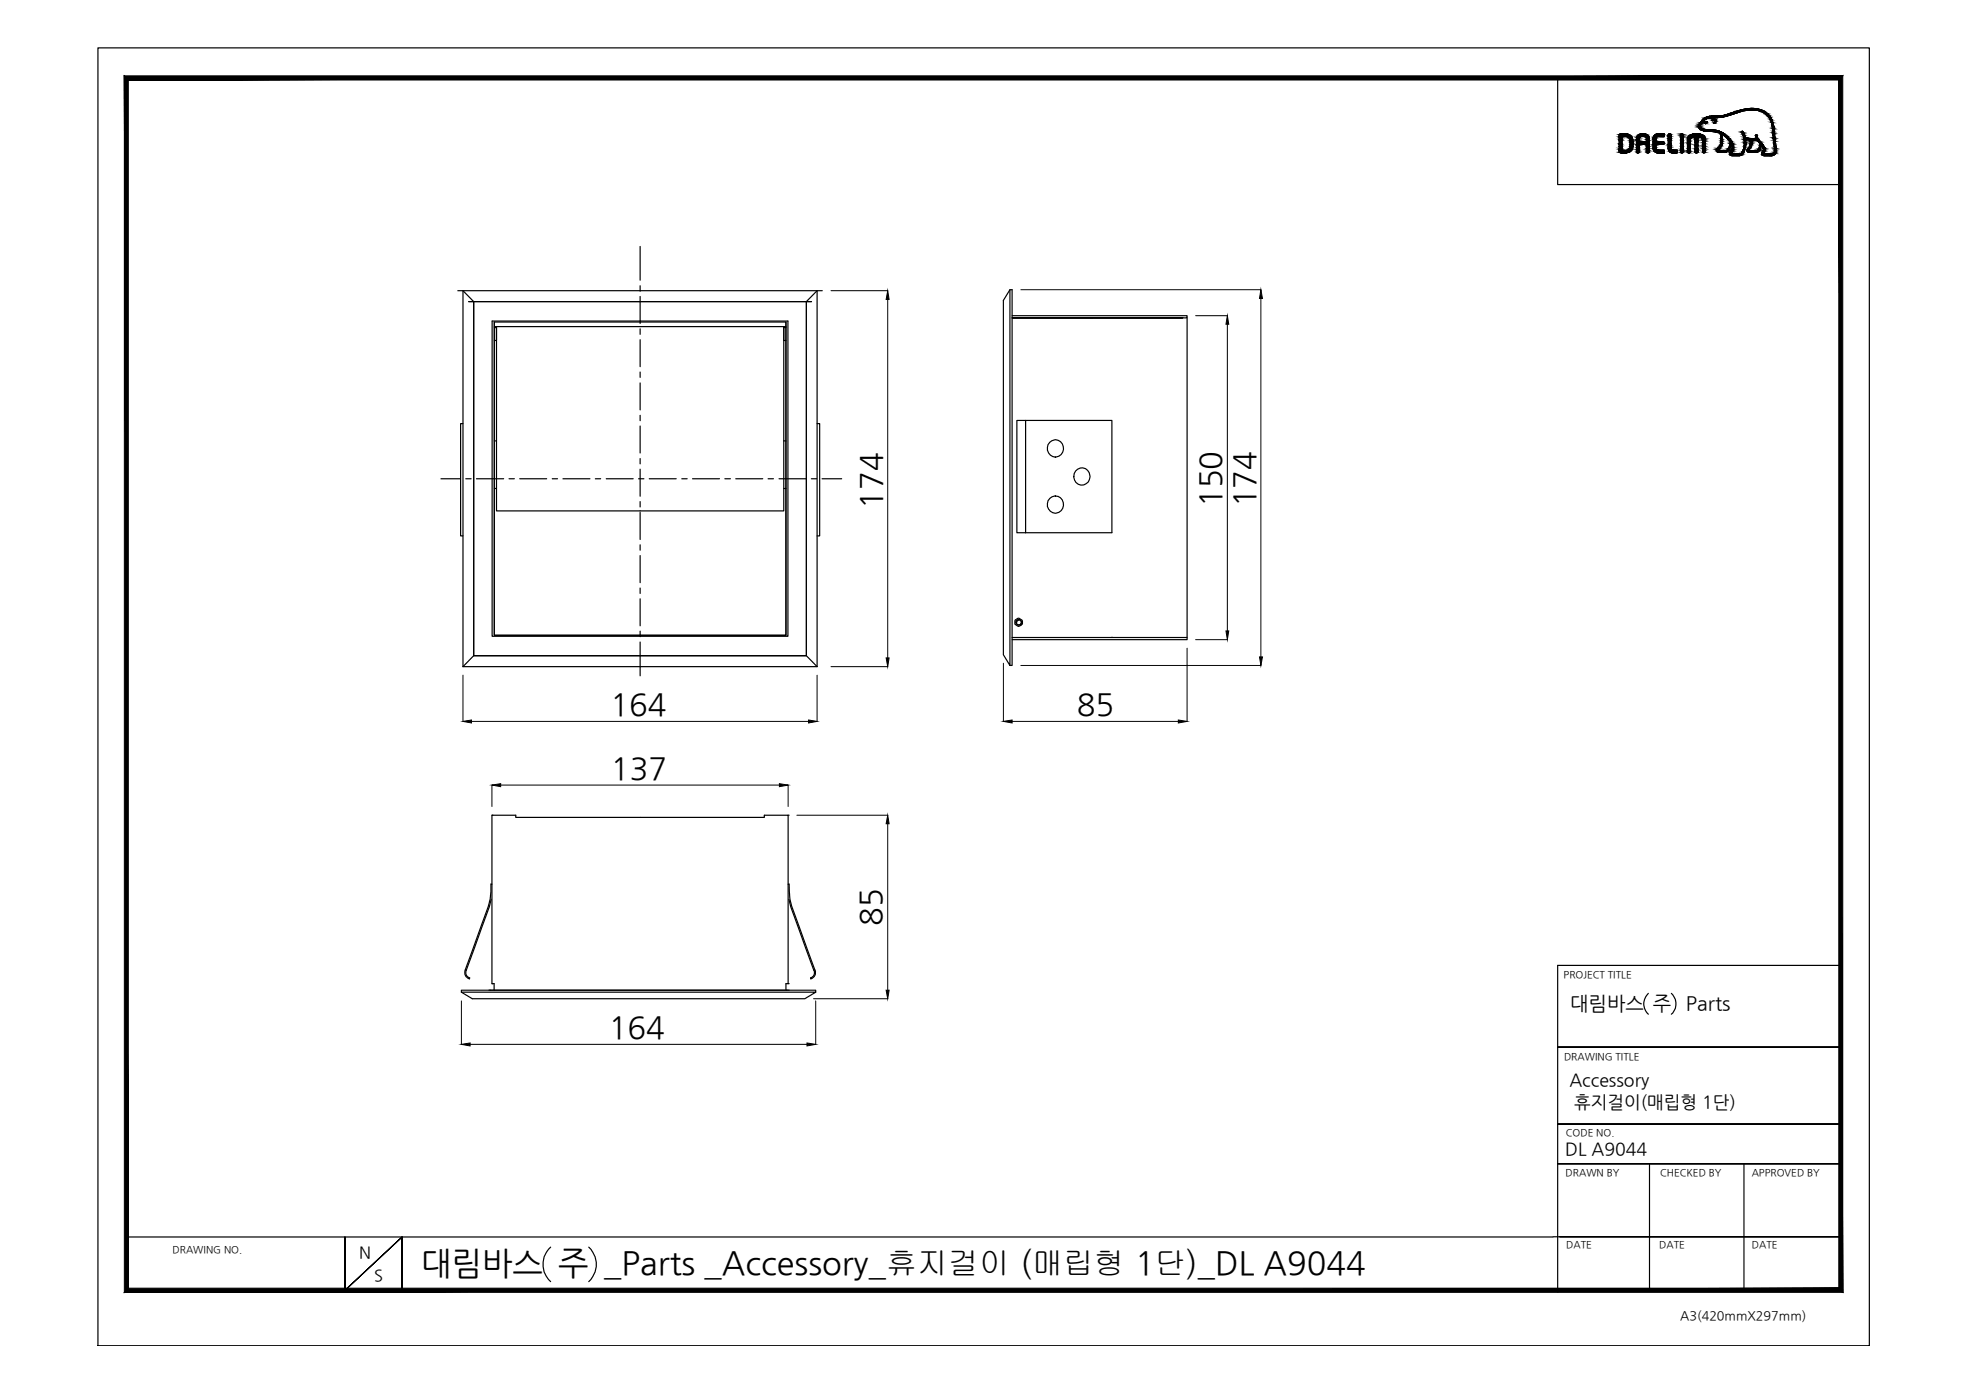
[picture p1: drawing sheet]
<svg xmlns="http://www.w3.org/2000/svg" width="420mm" height="297mm" viewBox="0 0 420 297" stroke-linecap="round" stroke-linejoin="round" font-family="sans-serif">
<defs><g id="words">
<text font-size="6.9" x="89.9" y="271.9">대림바스 주 _Parts _Accessory_휴지걸이 (매립형 1단)_DL A9044</text>
<g font-size="6.6">
<text x="188.2" y="108.5" transform="rotate(-90 188.2 108.5)">174</text>
<text x="260.6" y="108.2" transform="rotate(-90 260.6 108.2)">150</text>
<text x="267.8" y="108.3" transform="rotate(-90 267.8 108.3)">174</text>
<text x="130.2" y="152.7">164</text>
<text x="229.8" y="152.7">85</text>
<text x="130.4" y="166.2">137</text>
<text x="188.1" y="197.5" transform="rotate(-90 188.1 197.5)">85</text>
<text x="129.9" y="221.6">164</text>
</g>
<g font-size="4.2">
<text x="335.1" y="215.4">대림바스 주</text>
<text x="359.8" y="215.4">Parts</text>
</g>
<g font-size="3.8">
<text x="334.9" y="231.7">Accessory</text>
<text x="335.9" y="236.5">휴지걸이(매립형 1단)</text>
<text x="334" y="246.5">DL A9044</text>
</g>
<g font-size="3.5">
<text x="76.6" y="268.5">N</text>
<text x="79.8" y="273.4">S</text>
</g>
<text font-size="2.7" x="358.5" y="281.6">A3(420mmX297mm)</text>
<g font-size="2.1">
<text x="333.7" y="208.6">PROJECT TITLE</text>
<text x="333.7" y="226.2">DRAWING TITLE</text>
<text x="334.1" y="242.4">CODE NO.</text>
<text x="334.1" y="251">DRAWN BY</text>
<text x="354.2" y="251">CHECKED BY</text>
<text x="373.8" y="251">APPROVED BY</text>
<text x="36.8" y="267.4">DRAWING NO.</text>
<text x="334.2" y="266.4">DATE</text>
<text x="354.1" y="266.4">DATE</text>
<text x="373.8" y="266.4">DATE</text>
</g>
</g></defs>
<!-- layer: 0 -->
<g fill="#000" stroke="#000" stroke-width=".21">
<path d="M189.4 62l.3 1.9h-.6zM261.9 67.4l.3 1.8h-.6zM269.1 61.8l.3 1.9h-.6zM261.6 134.6h.6l-.3 1.9zM98.8 153.9l1.8-.3v.7zM172.5 153.6l1.9 .3-1.9 .4zM189.1 140.4h.6l-.3 1.9zM214.1 153.9l1.9-.3v.7zM251.4 153.6l1.9 .3-1.9 .4zM268.8 140.2h.6l-.3 1.8zM105 167.5l1.8-.3v.7zM166.3 167.2l1.9 .3-1.9 .4z"/>
<path d="M189.4 174l.3 1.8h-.6zM189.1 211.3h.6l-.3 1.8zM98.5 222.9l1.8-.3v.6zM172.2 222.6l1.9 .3-1.9 .3z"/>
<path d="M27.4 274.9l-.9 .9 365.9-.9zM26.5 275.8l365.9-.9 .8 .9zM392.4 17.1v257.8l.8 .9zM393.2 16.2v259.6l-.8-258.7zM27.4 17.1h365l.8-.9zM26.5 16.2h366.7l-365.8 .9zM26.5 16.2l.9 258.7v-257.8zM26.5 16.2l.9 258.7-.9 .9z"/>
</g>
<g fill="none" stroke="#000" stroke-width=".25">
<path d="M20.9 10.2h378v277h-378zM332.4 16.6v22.8h60.4M367.9 32.5h.1M136.6 52.6v7.2M97.7 62h77.8M98.8 62l2.3 2.4v75.5l-2.3 2.4zM100 64.4h73.2M101.1 64.4v75.5h71v-75.5M105 68.5h63.1v67.3h-63.1zM105.5 68.7h62.2v66.9h-62.2zM105.5 68.7v66.9h31.1M105.5 69.7h62.2"/>
<path d="M105.5 69.9h.4v2.7M105.5 72.7h.4M105.9 69.7v39.3h61.3v-39.3M136.6 61v1.1M136.6 63.3v5.7M136.6 70.2v1.1M136.6 72.5v5.7M136.6 79.4v1.1M167.2 72.7h.5M167.7 68.7v66.9h-31.1M167.7 69.9h-.5v2.7M174.4 62v80.3l-2.3-2.4v-75.5z"/>
<path d="M215.5 61.8v80.2l-1.4-2.3v-75.6l1.4-2.3h.5v80.2h-.5M216 67.4h37.3v.4h-37.3h36.4M232.8 67.8h.1M253.3 67.8v68.7h-37.3M98.8 90.4h-.5v24h.5M105.5 94.1h.4M136.6 81.7v5.8M136.6 88.6v1.2M136.6 90.9v5.8M136.6 97.8v1.2M167.2 94.1h.5M174.4 90.4h.5v24h-.5"/>
<path d="M218.8 89.7h18.5v24h-18.5zM218.8 89.7h-1.8v24h1.8M224 94.4a1.8 1.8 0 0 1 2.8 .6 1.8 1.8 0 0 1-1.4 2.5 1.83 1.83 0 0 1-1.8-1.1 1.83 1.83 0 0 1 .4-2zM94.1 102.2h4.1M99.4 102.2h1.1M101.7 102.2h5.8M105.5 104.2h.4M108.6 102.2h1.2M110.9 102.2h5.8M117.8 102.2h1.2M120.1 102.2h5.8M127 102.2h1.2"/>
<path d="M129.4 102.2h5.7M136.3 102.2h1.1M136.6 100.1v5.8M136.6 107v1.2M136.6 109.4v5.7M136.6 116.3v1.1M136.6 118.5v5.8M138.5 102.2h5.8M145.5 102.2h1.1M147.8 102.2h5.7M154.7 102.2h1.2M157 102.2h5.8"/>
<path d="M163.9 102.2h1.1M166.2 102.2h5.8M167.2 104.2h.5M173.1 102.2h1.2M175.4 102.2h4.2M224 106.4a1.76 1.76 0 0 1 2.4 0 1.76 1.76 0 0 1 .1 2.4 1.76 1.76 0 0 1-2.4 .3 1.84 1.84 0 0 1-.1-2.7zM229.5 100.5a1.8 1.8 0 0 1 3 .6 1.8 1.8 0 0 1-1.8 2.4 1.89 1.89 0 0 1-1.2-3zM101.1 139.9h71M136.6 125.5v1.1M136.6 127.8v5.7M136.6 134.7v1.2M136.6 137v7.2"/>
<path d="M216 136h37.3M217 132.4l.5-.2-.4 .2-.2 .4h-.1zM217.5 132.2a.57 .57 0 0 1 .5 .7 .57 .57 0 0 1-.7 .5 .57 .57 0 0 1-.5-.6M237.2 136h.1M98.8 142.3h75.6M105 174h.1M168.2 174h.1M104.8 191.9l-.4 1.6-4.9 13.6a1.16 1.16 0 0 0 .7 1.6l-.1 .2M105 188.7l-.2-.1a17.6 17.6 0 0 1-2.2 9.2l-3.3 9.2a1.41 1.41 0 0 0 .9 1.9M168.2 188.7l.2-.1a17.6 17.6 0 0 0 2.1 9.2l3.4 9.2a1.35 1.35 0 0 1-.9 1.9M168.3 191.9l.4 1.6 5 13.6a1.16 1.16 0 0 1-.7 1.6v.2M98.5 211.7l2.3 1.4h70.9l2.4-1.4h-75.6v-.4h75.6v.4"/>
<path d="M104.3 211.3h64.1M105 209.9h.1M105.4 211.3v-1.4h-.4v-35.9h5.1v.4h53v-.4h5.1v35.9h-.5v1.4M168.2 209.9h.1M351.7 212a3 3 0 0 0 0 4.4M356.6 212a3 3 0 0 1 0 4.4M392.8 206h-60.4v69.7M332.4 223.4h60.4h-60.4M332.4 239.9h60.4h-60.4M332.4 248.3h60.4h-60.4M352 248.3v27M372.1 248.3v27"/>
<path d="M27 264h304.4M73.6 264v11.4l12.2-11.4-12.2 11.4zM85.8 275.4v-11.4v11.4M117.5 266.1a5 5 0 0 0 0 7.4M125.6 266.1a5 5 0 0 1 0 7.4M331.4 263.9h61.4h-59.9M341 275.3h51.8"/>
<circle cx="217.3" cy="132.8" r=".83"/>
<circle cx="217.4" cy="132.8" r=".57"/>
</g>
<g fill="none" stroke="#000" stroke-width=".21">
<path d="M177.3 62h12.1M189.4 63.9v76.5M217.8 61.8h51.3M255.1 67.4h6.8M261.9 69.2v65.4M269.1 63.7v76.5M253.3 138.3v15.6M255.1 136.5h6.8M98.8 144.1v9.8M100.6 153.9h71.9M174.4 144.1v9.8M177.3 142.3h12.1"/>
<path d="M214.1 141.5v12.4M216 153.9h35.4M217.8 142h51.3M105 167.5v4.6M106.8 167.5h59.5M168.2 167.5v4.6M170 174h19.4M189.4 175.8v35.5M98.5 213.6v9.3M173.6 213.1h15.8M174.1 213.6v9.3M100.3 222.9h71.9"/>
</g>
<g fill="#000" stroke="#000" stroke-width=".21">
<path d="M345.8 32.6h1.4zM345.9 28.6h1.3zM345.9 32.6h1.3zM346.1 28.6h.9zM346.8 32.1h1.3zM353.5 28.6h1.7zM353.9 32.7h.3zM353.9 28.6h.4zM354.1 29.1h1zM356.1 28.6h.4zM356.9 32.6h.6zM361.7 28.6h.7z"/>
<path d="M361.7 32.6h.5zM363.1 25.9h.4zM363.6 28h3.1zM363.8 26h.4zM365.4 25.7h.1zM365.4 25.7l.1 .1zM365.7 24.8h2.7zM365.7 25.4h.2zM366 24.8h2.4zM372.7 23.2h2.3zM373.5 23.1h.8zM374.3 29.9h.6z"/>
<path d="M374.7 29.6h.4zM374.8 29.6h.3zM374.8 28.8h.1zM374.9 29.9h.5zM375.9 32.7h.4z"/>
<path d="M345.5 29.1h1.2zM345.5 29.1h1.2z"/>
<path d="M345.5 32.1h1.2zM345.5 32.1h1.2z"/>
<path d="M345.9 32.6h1.1zM346.1 32.6h.9z"/>
<path d="M345.5 29.1h.6zM345.5 29.1h.6zM345.5 29.1h.6zM345.5 29.1h.9z"/>
<path d="M345.5 29.1l.6 .1zM345.5 29.1l.6 .1z"/>
<path d="M345.5 29.2l.6 .2v-.2zM345.5 29.2l.6 .2h-.6z"/>
<path d="M345.5 29.4h.6zM345.5 29.4h.6z"/>
<path d="M345.5 29.4l.6 .3v-.3zM345.5 29.4l.6 .3h-.6z"/>
<path d="M345.5 29.7l.6 .2v-.2zM345.5 29.7l.6 .2h-.6z"/>
<path d="M345.5 29.9l.6 .2v-.2zM345.5 29.9l.6 .2h-.6z"/>
<path d="M345.5 30.1l.6 .5v-.5zM345.5 30.1l.6 .5h-.6z"/>
<path d="M345.5 30.6l.6 .3v-.3zM345.5 30.6l.6 .3h-.6z"/>
<path d="M345.5 30.9l.6 .4v-.4zM345.5 30.9l.6 .4h-.6zM345.5 31.3h.6zM345.5 31.3h.6z"/>
<path d="M345.5 31.3l.6 .3v-.3zM345.5 31.3l.6 .3h-.6z"/>
<path d="M345.5 31.6l.6 .2v-.2zM345.5 31.6l.6 .2h-.6z"/>
<path d="M345.5 31.8l.6 .1zM345.5 31.8l.6 .1z"/>
<path d="M345.5 31.9l.6 .2v-.2zM345.5 31.9l.6 .2h-.6zM345.5 32.1h.6zM345.5 32.1h.6zM345.5 32.1h.6zM345.5 32.1h.6z"/>
<path d="M345.5 32.1h.7zM345.5 32.1h.7z"/>
<path d="M345.5 32.1h1zM345.5 32.1h1z"/>
<path d="M345.5 29.1h.9zM345.5 29.1h1.2z"/>
<path d="M345.5 32.1h1.2zM345.5 32.1h1.2z"/>
<path d="M345.5 29.1h1.2zM345.5 29.1h1.2z"/>
<path d="M345.5 32.1h1.2zM345.5 32.1h1.2z"/>
<path d="M346.1 28.6h1.1zM345.9 28.6h1.3zM345.8 28.6h1.4z"/>
<path d="M345.8 28.6h1.4zM345.7 28.6h1.5z"/>
<path d="M345.7 28.6l1.8 .1zM345.6 28.7h1.9zM345.6 28.7h1.9zM345.6 28.7h1.9z"/>
<path d="M345.7 32.6h1.5zM345.7 32.6h1.5zM345.8 32.6h1.4z"/>
<path d="M345.6 28.7l2.2 .1-.3-.1zM345.6 28.7l2.2 .1h-2.3z"/>
<path d="M345.6 32.5h1.9zM345.6 32.5l1.6 .1z"/>
<path d="M345.5 28.8h2.3zM345.5 28.8h2.3z"/>
<path d="M345.5 28.8l2.3 .1zM345.5 28.8l2.3 .1z"/>
<path d="M345.5 32.4l2 .1 .3-.1zM345.5 32.4l2 .1h-1.9zM345.6 32.5h1.9zM345.6 32.5h1.9z"/>
<path d="M345.5 28.9l2.5 .1zM345.5 28.9l2.5 .1z"/>
<path d="M345.5 32.4h2.3zM345.5 32.4h2.3zM345.5 32.4h2.3zM345.5 32.4h2.3z"/>
<path d="M345.5 29h2.5zM345.5 29h2.5z"/>
<path d="M345.5 29l2.6 .1-.1-.1zM345.5 29l2.6 .1h-2.6z"/>
<path d="M345.5 32.2h2.5zM345.5 32.2h2.5z"/>
<path d="M345.5 32.2l2.3 .2 .2-.2zM345.5 32.2l2.3 .2h-2.3z"/>
<path d="M346.7 29.1h1.4zM346.7 29.1h1.4z"/>
<path d="M346.8 29.1h1.3zM346.8 29.1h1.3z"/>
<path d="M346.8 29.1h1.3zM346.8 29.1h1.3z"/>
<path d="M347 29.1l1.2 .1zM347 29.1l1.2 .1zM347.3 29.2h.9zM347.3 29.2h.9z"/>
<path d="M346.9 32.1h1.2zM346.8 32.1h1.3zM346.7 32.1h1.4z"/>
<path d="M345.5 32.1h2.6zM345.5 32.1l2.5 .1z"/>
<path d="M347.2 32h1zM346.9 32.1h1.2z"/>
<path d="M347.3 29.2l1 .2-.1-.2zM347.3 29.2l1 .2h-.7z"/>
<path d="M347.3 32h.9zM347.2 32h1z"/>
<path d="M347.5 31.9h.8zM347.3 32h.9z"/>
<path d="M347.6 29.4l.7 .1v-.1zM347.6 29.4l.7 .1h-.6z"/>
<path d="M347.7 29.5l.7 .1-.1-.1zM347.7 29.5l.7 .1h-.7z"/>
<path d="M347.7 31.6l.6 .1zM347.7 31.6l.6 .1z"/>
<path d="M347.6 31.7l.7 .2v-.2zM347.6 31.7l.7 .2h-.8z"/>
<path d="M347.7 29.6l.7 .3v-.3zM347.7 29.6l.7 .3h-.6z"/>
<path d="M347.8 29.9l.6 .1v-.1zM347.8 29.9l.6 .1h-.6z"/>
<path d="M347.8 30l.6 .2v-.2zM347.8 30l.6 .2h-.6z"/>
<path d="M347.8 30.2h.7zM347.8 30.2h.7zM347.8 30.2h.7zM347.8 30.2h.7zM347.8 30.2h.7zM347.8 30.2h.7z"/>
<path d="M347.8 31.3l.5 .3 .1-.3zM347.8 31.3l.5 .3h-.6z"/>
<path d="M347.8 30.2l.7 .1zM347.8 30.2l.7 .1zM347.8 30.3h.7zM347.8 30.3h.7z"/>
<path d="M347.8 30.3l.7 .1zM347.8 30.3l.7 .1zM347.8 30.4h.7zM347.8 30.4h.7z"/>
<path d="M347.8 30.4l.7 .2v-.2zM347.8 30.4l.7 .2h-.7z"/>
<path d="M347.8 30.6l.7 .1v-.1zM347.8 30.6l.7 .1h-.7z"/>
<path d="M347.8 30.7l.7 .1zM347.8 30.7l.7 .1z"/>
<path d="M347.8 30.8l.7 .1zM347.8 30.8l.7 .1z"/>
<path d="M347.8 30.9h.7zM347.8 30.9h.7z"/>
<path d="M347.8 30.9l.7 .1zM347.8 30.9l.7 .1z"/>
<path d="M347.8 31l.6 .3 .1-.3zM347.8 31l.6 .3h-.6zM347.8 31.3h.6zM347.8 31.3h.6z"/>
<path d="M349.2 29.7h.6zM349.2 29.7h.6z"/>
<path d="M349.3 32.6h.3zM349.3 32.6h.3z"/>
<path d="M349.2 32.5l.5 .1zM349.2 32.5l.5 .1z"/>
<path d="M349.3 32.6h.4zM349.3 32.6h.3z"/>
<path d="M349.2 32.5h.6zM349.2 32.5h.5z"/>
<path d="M349.2 29.6l.6 .1zM349.2 29.6l.6 .1zM349.2 29.7h.6zM349.2 29.7h.6z"/>
<path d="M349.2 29.7h.6zM349.2 29.7h.6zM349.2 29.7h.6zM349.2 29.7h.6z"/>
<path d="M349.2 29.7l.6 .1zM349.2 29.7l.6 .1z"/>
<path d="M349.2 29.8l.6 .1v-.1zM349.2 29.8l.6 .1h-.6z"/>
<path d="M349.2 29.9l.6 .1zM349.2 29.9l.6 .1z"/>
<path d="M349.2 30l.6 .2v-.2zM349.2 30l.6 .2h-.6z"/>
<path d="M349.2 30.2h.6zM349.2 30.2h.6z"/>
<path d="M349.2 30.8l.6 .1zM349.2 30.8l.6 .1z"/>
<path d="M349.2 30.9l.6 .1v-.1zM349.2 30.9l.6 .1h-.6z"/>
<path d="M349.2 31l.6 .5v-.5zM349.2 31l.6 .5h-.6z"/>
<path d="M349.2 31.5l.6 .1zM349.2 31.5l.6 .1z"/>
<path d="M349.2 31.6l.6 .3v-.3zM349.2 31.6l.6 .3h-.6z"/>
<path d="M349.2 31.9l.6 .1zM349.2 31.9l.6 .1z"/>
<path d="M349.2 32l.6 .2v-.2zM349.2 32l.6 .2h-.6z"/>
<path d="M349.2 32.2h.6zM349.2 32.2h.6z"/>
<path d="M349.2 32.2l.6 .2v-.2zM349.2 32.2l.6 .2h-.6z"/>
<path d="M349.2 32.4h.6zM349.2 32.4h.6z"/>
<path d="M349.2 32.4h.6zM349.2 32.4h.6zM349.2 32.4h.6zM349.2 32.4h.6zM349.2 32.4h.6zM349.2 32.4h.6z"/>
<path d="M349.2 32.4h.6zM349.2 32.4l.6 .1z"/>
<path d="M349.2 29.4l.6 .2 .1-.2zM349.2 29.4l.6 .2h-.6zM349.2 29.6h.6zM349.2 29.6h.6z"/>
<path d="M349.2 29.3l.7 .1v-.1zM349.2 29.3l.7 .1h-.7z"/>
<path d="M349.3 29.2h.7zM349.3 29.2l.6 .1z"/>
<path d="M349.3 29.2h.7zM349.3 29.2h.7z"/>
<path d="M349.3 29.1h.9zM349.3 29.1l.7 .1z"/>
<path d="M349.3 29.1h1.1zM349.3 29.1h.9z"/>
<path d="M350.4 28.6h.3zM350.4 28.6h.3z"/>
<path d="M350.4 28.6h.4zM350.3 28.6h.5z"/>
<path d="M350.3 28.6h.5zM350.2 28.6h.6z"/>
<path d="M350.2 28.6h1zM350 28.6h1.2z"/>
<path d="M350 28.6l1.4 .1zM349.7 28.7h1.7z"/>
<path d="M351.3 29.7h.6zM351.3 29.7h.6z"/>
<path d="M349.7 28.7l1.9 .1-.2-.1zM349.6 28.8l.1-.1 1.9 .1z"/>
<path d="M349.6 28.8l2 .1zM349.4 28.9h2.2z"/>
<path d="M349.4 28.9l2.4 .2-.2-.2zM349.4 28.9l2.4 .2h-2.4z"/>
<path d="M349.4 29.1h2.4zM349.4 29.1h2.4z"/>
<path d="M350.7 29.1h1.1zM350.7 29.1h1.1z"/>
<path d="M350.8 29.1h1.1zM350.8 29.1h1.1z"/>
<path d="M350.9 29.1l1 .1zM350.9 29.1l1 .1z"/>
<path d="M351.1 29.2h.8zM351.1 29.2h.8z"/>
<path d="M351.2 29.2l.7 .2v-.2zM351.2 29.2l.7 .2h-.6z"/>
<path d="M351.4 32.6h.5zM351.4 32.6h.4z"/>
<path d="M351.3 29.4h.6zM351.3 29.4h.6z"/>
<path d="M351.3 29.4l.6 .2v-.2zM351.3 29.4l.6 .2h-.6z"/>
<path d="M351.3 29.6l.6 .1v-.1zM351.3 29.6l.6 .1h-.6zM351.3 29.7h.6zM351.3 29.7h.6z"/>
<path d="M351.3 29.7h.6zM351.3 29.7h.6z"/>
<path d="M351.3 29.7l.6 .1zM351.3 29.7l.6 .1zM351.3 29.8h.6zM351.3 29.8h.6z"/>
<path d="M351.3 29.8l.6 .2v-.2zM351.3 29.8l.6 .2h-.6z"/>
<path d="M351.3 30l.6 .1zM351.3 30l.6 .1z"/>
<path d="M351.3 30.1l.6 .1v-.1zM351.3 30.1l.6 .1h-.6z"/>
<path d="M351.3 30.2h.6zM351.3 30.2h.6z"/>
<path d="M349.2 30.2l2.7 .1zM349.2 30.2l2.7 .1z"/>
<path d="M349.2 30.3h2.7zM349.2 30.3h2.7z"/>
<path d="M349.2 30.3l2.7 .4v-.4zM349.2 30.3l2.7 .4h-2.7z"/>
<path d="M349.2 30.7l2.7 .1zM349.2 30.7l2.7 .1z"/>
<path d="M351.3 30.8l.6 .1zM351.3 30.8l.6 .1z"/>
<path d="M351.3 30.9l.6 .1v-.1zM351.3 30.9l.6 .1h-.6z"/>
<path d="M351.3 31l.6 .2v-.2zM351.3 31l.6 .2h-.6zM351.3 31.2h.6zM351.3 31.2h.6z"/>
<path d="M351.3 31.2l.6 .4v-.4zM351.3 31.2l.6 .4h-.6z"/>
<path d="M351.3 31.6l.6 .1zM351.3 31.6l.6 .1z"/>
<path d="M351.3 31.7l.6 .3v-.3zM351.3 31.7l.6 .3h-.6z"/>
<path d="M351.3 32l.6 .2v-.2zM351.3 32l.6 .2h-.6z"/>
<path d="M351.3 32.2l.6 .1zM351.3 32.2l.6 .1z"/>
<path d="M351.3 32.3l.6 .1zM351.3 32.3l.6 .1z"/>
<path d="M351.3 32.4h.6zM351.3 32.4h.6zM351.3 32.4h.6zM351.3 32.4h.6z"/>
<path d="M351.3 32.4l.6 .1zM351.3 32.4l.6 .1zM351.3 32.5h.6zM351.3 32.5h.6z"/>
<path d="M351.3 32.5h.6zM351.3 32.5l.6 .1zM351.4 32.6h.5zM351.4 32.6h.5z"/>
<path d="M352.8 29.1h1.2zM352.8 29.1h1.2z"/>
<path d="M352.7 29.5l.7 .1zM352.7 29.5l.7 .1zM352.7 29.6h.7zM352.7 29.6h.7zM352.7 29.6h.7zM352.7 29.6h.7z"/>
<path d="M352.7 29.6h.7zM352.7 29.6h.7z"/>
<path d="M352.7 29.6l.7 .1zM352.7 29.6l.7 .1z"/>
<path d="M352.7 29.7h.7zM352.7 29.7h.7z"/>
<path d="M352.7 29.7l.7 .3v-.3zM352.7 29.7l.7 .3h-.7z"/>
<path d="M352.7 30l.7 .1v-.1zM352.7 30l.7 .1h-.7z"/>
<path d="M352.7 30.1l.7 .1zM352.7 30.1l.7 .1z"/>
<path d="M352.7 30.2h.7zM352.7 30.2h.7z"/>
<path d="M352.7 30.8l.7 .1zM352.7 30.8l.7 .1z"/>
<path d="M352.7 30.9l.7 .1v-.1zM352.7 30.9l.7 .1h-.7z"/>
<path d="M352.7 31l.7 .2v-.2zM352.7 31l.7 .2h-.7z"/>
<path d="M352.7 31.2l.7 .2v-.2zM352.7 31.2l.7 .2h-.7z"/>
<path d="M352.7 31.4l.7 .1zM352.7 31.4l.7 .1z"/>
<path d="M352.7 31.5l.7 .1zM352.7 31.5l.7 .1z"/>
<path d="M352.7 31.6h.7zM352.7 31.6h.7zM352.7 31.6h.7zM352.7 31.6h.7z"/>
<path d="M352.7 31.6l.7 .1v-.1zM352.7 31.6l.7 .1h-.7z"/>
<path d="M352.7 31.7l.7 .2v-.2zM352.7 31.7l.7 .2h-.6z"/>
<path d="M352.8 29.3l.6 .2v-.2zM352.8 29.3l.6 .2h-.7z"/>
<path d="M352.8 31.9h.6zM352.8 31.9h.6z"/>
<path d="M352.8 31.9l.7 .1zM352.8 31.9l.7 .1z"/>
<path d="M352.8 29.2h.7zM352.8 29.2l.6 .1zM352.8 29.3h.6zM352.8 29.3h.6z"/>
<path d="M352.8 32l.9 .1zM352.8 32l.9 .1z"/>
<path d="M352.8 29.2h.8zM352.8 29.2h.7z"/>
<path d="M352.8 29.1h1.1zM352.8 29.1h1.2z"/>
<path d="M352.8 29.1h1.1zM352.8 29.1l.8 .1z"/>
<path d="M352.8 32.1h1.1zM352.8 32.1h1.1z"/>
<path d="M353.9 32.7h.2zM354 32.7h.1z"/>
<path d="M352.8 32.1h1.1zM352.8 32.1h1.1z"/>
<path d="M352.8 32.1h1.2zM352.8 32.1h1.2z"/>
<path d="M353.9 32.7h.3zM353.9 32.7h.4z"/>
<path d="M353.9 28.6h.8zM353.8 28.6h.9z"/>
<path d="M354.4 29.1h.7zM355 29.1h.1zM354.4 29.1h.7z"/>
<path d="M353.8 28.6h1.2zM353.6 28.6h1.4z"/>
<path d="M353.8 32.6h.9zM353.8 32.6l.5 .1z"/>
<path d="M352.7 30.8h2.3zM352.7 30.8h2.3zM352.7 30.8h2.3zM352.7 30.8h2.3z"/>
<path d="M353.6 28.6h1.4zM353.6 28.6h1.4z"/>
<path d="M352.7 30.2h2.3zM352.7 30.2h2.3z"/>
<path d="M352.7 30.2l2.3 .1zM352.7 30.2l2.3 .1z"/>
<path d="M353.7 32.6h1.3zM353.7 32.6h1z"/>
<path d="M353.6 28.6h1.5zM353.6 28.6h1.5z"/>
<path d="M352.7 30.3h2.4zM352.7 30.3h2.4z"/>
<path d="M353.6 32.6h1.4zM353.6 32.6h1.4z"/>
<path d="M352.7 30.3l2.4 .1zM352.7 30.3l2.4 .1z"/>
<path d="M352.7 30.7h2.4zM352.7 30.7l2.3 .1z"/>
<path d="M353.6 28.6h1.6zM353.5 28.6h1.7zM353.5 28.6h1.7z"/>
<path d="M354 29.1h1.1zM354 29.1h1.1zM352.8 29.1h2.3zM352.8 29.1h2.4z"/>
<path d="M354 29.1h1.1zM354 29.1h1.1zM354.1 29.1h1z"/>
<path d="M352.7 30.4l2.5 .1zM352.7 30.4l2.5 .1z"/>
<path d="M352.7 30.7h2.4zM352.7 30.7h2.4z"/>
<path d="M353.6 32.6h1.5zM353.6 32.6h1.6z"/>
<path d="M353.6 32.6h1.5zM353.6 32.6h1.5z"/>
<path d="M353.6 32.6h1.5zM353.6 32.6h1.4z"/>
<path d="M353.5 28.6l1.7 .1zM353.3 28.7h1.9z"/>
<path d="M353.3 28.7h1.9zM353.3 28.7h1.9z"/>
<path d="M353.2 28.7l2 .1v-.1zM353 28.8l.2-.1 2 .1z"/>
<path d="M353 28.8l2.2 .2v-.2zM353 28.8l2.2 .2h-2.2z"/>
<path d="M353 29l2.2 .1zM353 29l2.2 .1h-2.3z"/>
<path d="M352.9 29.1h2.3zM352.9 29.1h2.3z"/>
<path d="M352.9 29.1h2.3zM352.9 29.1h2.3z"/>
<path d="M352.7 30.5l2.5 .1v-.1zM352.7 30.5l2.5 .1h-2.5z"/>
<path d="M352.7 30.6h2.5zM352.7 30.6l2.4 .1z"/>
<path d="M352.8 32.1h2.4zM352.8 32.1h2.4z"/>
<path d="M352.8 32.1h2.4zM352.8 32.1h2.4z"/>
<path d="M352.9 32.1l2.3 .2v-.2zM352.9 32.1l2.3 .2h-2.2z"/>
<path d="M353 32.3l2.2 .1zM353 32.3l2.2 .1z"/>
<path d="M353 32.4l2.2 .1v-.1zM353 32.4l2.2 .1h-1.9z"/>
<path d="M353.3 32.5h1.9zM353.3 32.5h1.9z"/>
<path d="M353.3 32.5l1.9 .1zM353.3 32.5l1.9 .1z"/>
<path d="M353.5 32.6h1.7zM353.5 32.6h1.7zM353.6 32.6h1.6zM353.6 32.6h1.6z"/>
<path d="M356.2 28.6h.3zM356.2 28.6h.3zM356.1 28.6h.4z"/>
<path d="M356.1 28.6l.5 .1zM356 28.7h.6z"/>
<path d="M356 28.7h.6zM356 28.7h.6z"/>
<path d="M356 28.7l.6 .1zM356 28.7l.6 .1zM356 28.8h.6zM356 28.8h.6z"/>
<path d="M356 28.8l.6 .1zM356 28.8l.6 .1z"/>
<path d="M356 28.9h.6zM356 28.9h.6z"/>
<path d="M356 28.9l.6 .2v-.2zM356 28.9l.6 .2h-.6z"/>
<path d="M356 29.1l.6 .1zM356 29.1l.6 .1z"/>
<path d="M356 29.2l.6 .3v-.3zM356 29.2l.6 .3h-.6z"/>
<path d="M356 29.5l.6 .1zM356 29.5l.6 .1z"/>
<path d="M356 29.6l.6 .3v-.3zM356 29.6l.6 .3h-.6z"/>
<path d="M356 29.9h.6zM356 29.9h.6z"/>
<path d="M356 29.9l.6 .8v-.8zM356 29.9l.6 .8h-.6z"/>
<path d="M356 30.7l.6 .1v-.1zM356 30.7l.6 .1h-.6z"/>
<path d="M356 30.8l.6 .3v-.3zM356 30.8l.6 .3h-.6z"/>
<path d="M356 31.1l.6 .1zM356 31.1l.6 .1z"/>
<path d="M356 31.2l.6 .2v-.2zM356 31.2l.6 .2h-.6z"/>
<path d="M356 31.4l.6 .1zM356 31.4l.6 .1z"/>
<path d="M356 31.5l.6 .1zM356 31.5l.6 .1z"/>
<path d="M356 31.6h.6zM356 31.6h.6z"/>
<path d="M356 31.6h.6zM356 31.6h.6zM356 31.6h.6zM356 31.6h.6z"/>
<path d="M356 31.6l.6 .1zM356 31.6l.6 .1zM356 31.7h.6zM356 31.7h.6z"/>
<path d="M356 31.7l.6 .1v-.1zM356 31.7l.6 .1h-.6z"/>
<path d="M356 31.8l.7 .1-.1-.1zM356 31.8l.7 .1h-.7zM356 31.9h.7zM356 31.9h.7z"/>
<path d="M356 31.9l.8 .1zM356 31.9l.8 .1z"/>
<path d="M356.1 32l.8 .1zM356.1 32l.8 .1z"/>
<path d="M356.9 32.6l.5 .1zM357.1 32.7h.3z"/>
<path d="M356.1 32.1h1zM356.1 32.1h1z"/>
<path d="M356.1 32.1h1.1zM356.1 32.1h1.1z"/>
<path d="M356.9 32.6h.8zM356.9 32.6h.6z"/>
<path d="M356.8 32.6h1zM356.8 32.6h.9z"/>
<path d="M356.7 32.6h1.1zM356.7 32.6h1.1z"/>
<path d="M356.1 32.1h1.9zM356.1 32.1h1.9z"/>
<path d="M356.1 32.1h1.9zM356.1 32.1h1.9z"/>
<path d="M356.1 32.1h1.9zM356.1 32.1h1.9z"/>
<path d="M356.1 32.1l1.9 .2v-.2zM356.1 32.1l1.9 .2h-1.8z"/>
<path d="M356.2 32.3l1.8 .1v-.1zM356.2 32.3l1.8 .1h-1.7z"/>
<path d="M356.3 32.4h1.7zM356.3 32.4h1.7z"/>
<path d="M356.4 32.4l1.6 .2v-.2zM356.4 32.4l1.6 .2h-1.4zM356.6 32.6h1.4zM356.6 32.6h1.4z"/>
<path d="M356.6 32.6h1.4zM356.6 32.6h1.4zM356.6 32.6h1.4zM356.6 32.6h1.4z"/>
<path d="M356.6 32.6h1.4zM356.6 32.6h1.2z"/>
<path d="M358.8 28.6l.3 .1zM358.6 28.7h.5z"/>
<path d="M358.6 32.6h.5zM358.6 32.6h.5z"/>
<path d="M358.6 28.7h.6zM358.6 28.7h.6z"/>
<path d="M358.6 28.7l.6 .1v-.1zM358.6 28.7l.6 .1h-.6z"/>
<path d="M358.6 32.5h.6zM358.6 32.5l.5 .1z"/>
<path d="M358.6 28.8h.6zM358.6 28.8h.6zM358.6 28.8h.6zM358.6 28.8h.6z"/>
<path d="M358.6 28.8l.6 .1zM358.6 28.8l.6 .1zM358.6 28.9h.6zM358.6 28.9h.6z"/>
<path d="M358.6 28.9l.6 .2v-.2zM358.6 28.9l.6 .2h-.6zM358.6 29.1h.6zM358.6 29.1h.6z"/>
<path d="M358.6 29.1l.6 .3v-.3zM358.6 29.1l.6 .3h-.6zM358.6 29.4h.6zM358.6 29.4h.6z"/>
<path d="M358.6 29.4l.6 .5v-.5zM358.6 29.4l.6 .5h-.6zM358.6 29.9h.6zM358.6 29.9h.6z"/>
<path d="M358.6 29.9l.6 .7v-.7zM358.6 29.9l.6 .7h-.6zM358.6 30.6h.6zM358.6 30.6h.6z"/>
<path d="M358.6 30.6l.6 .7v-.7zM358.6 30.6l.6 .7h-.6zM358.6 31.3h.6zM358.6 31.3h.6z"/>
<path d="M358.6 31.3l.6 .5v-.5zM358.6 31.3l.6 .5h-.6zM358.6 31.8h.6zM358.6 31.8h.6z"/>
<path d="M358.6 31.8l.6 .3v-.3zM358.6 31.8l.6 .3h-.6zM358.6 32.1h.6zM358.6 32.1h.6z"/>
<path d="M358.6 32.1l.6 .2v-.2zM358.6 32.1l.6 .2h-.6zM358.6 32.3h.6zM358.6 32.3h.6z"/>
<path d="M358.6 32.3l.6 .1v-.1zM358.6 32.3l.6 .1h-.6zM358.6 32.4h.6zM358.6 32.4h.6z"/>
<path d="M358.6 32.4h.6zM358.6 32.4h.6z"/>
<path d="M358.6 32.4h.6zM358.6 32.4l.6 .1z"/>
<path d="M360.1 30.2h.6zM360.1 30.2h.6z"/>
<path d="M360.2 32.6h.4zM360.2 32.6h.3z"/>
<path d="M360.1 32.5h.6zM360.1 32.5h.6z"/>
<path d="M360.1 32.5l.5 .1 .1-.1zM360.1 32.5l.5 .1zM360.2 32.6h.4zM360.2 32.6h.4z"/>
<path d="M360.1 29.9h.6zM360.1 29.9h.6z"/>
<path d="M360.1 29.9l.6 .3v-.3zM360.1 29.9l.6 .3h-.6z"/>
<path d="M360.1 30.2h.6zM360.1 30.2h.6z"/>
<path d="M360.1 30.2l.6 .1zM360.1 30.2l.6 .1z"/>
<path d="M360.1 30.3h.6zM360.1 30.3h.6z"/>
<path d="M360.1 30.3l.6 .1zM360.1 30.3l.6 .1z"/>
<path d="M360.1 30.4l.6 .1v-.1zM360.1 30.4l.6 .1h-.6z"/>
<path d="M360.1 30.5h.6zM360.1 30.5h.6z"/>
<path d="M360.1 30.5l.6 .2v-.2zM360.1 30.5l.6 .2h-.6z"/>
<path d="M360.1 30.7h.6zM360.1 30.7h.6z"/>
<path d="M360.1 30.7l.6 1v-1zM360.1 30.7l.6 1h-.6zM360.1 31.7h.6zM360.1 31.7h.6z"/>
<path d="M360.1 31.7l.6 .4v-.4zM360.1 31.7l.6 .4h-.6zM360.1 32.1h.6zM360.1 32.1h.6z"/>
<path d="M360.1 32.1l.6 .2v-.2zM360.1 32.1l.6 .2h-.6zM360.1 32.3h.6zM360.1 32.3h.6z"/>
<path d="M360.1 32.3l.6 .1zM360.1 32.3l.6 .1zM360.1 32.4h.6zM360.1 32.4h.6z"/>
<path d="M360.1 32.4l.6 .1zM360.1 32.4l.6 .1z"/>
<path d="M360.1 29.6h.7zM360.1 29.6h.7z"/>
<path d="M360.1 29.6l.6 .3 .1-.3zM360.1 29.6l.6 .3h-.6z"/>
<path d="M360.2 29.4l.6 .2 .1-.2zM360.2 29.4l.6 .2h-.7z"/>
<path d="M360.2 29.3l.7 .1 .1-.1zM360.2 29.3l.7 .1h-.7z"/>
<path d="M360.2 29.2h1zM360.2 29.2l.8 .1z"/>
<path d="M360.2 29.2h1zM360.2 29.2h1.4z"/>
<path d="M360.2 29.2h1zM360.2 29.2h1z"/>
<path d="M360.2 29.2h1.4zM360.2 29.2h1.4z"/>
<path d="M361.6 29.2h2.2zM361.6 29.2h2.2z"/>
<path d="M361.7 29.2h.6zM361.7 29.2h.6z"/>
<path d="M361.8 32.6h.4zM361.8 32.6h.3z"/>
<path d="M361.7 32.5h.6zM361.7 32.5l.5 .1zM361.7 32.6h.5z"/>
<path d="M361.7 29.2h.6zM361.7 29.2h.6z"/>
<path d="M361.7 29.2l.6 .1zM361.7 29.2l.6 .1z"/>
<path d="M361.7 29.3l.6 .1v-.1zM361.7 29.3l.6 .1h-.6z"/>
<path d="M361.7 29.4h.6zM361.7 29.4h.6z"/>
<path d="M361.7 29.4l.6 .2v-.2zM361.7 29.4l.6 .2h-.6z"/>
<path d="M361.7 29.6l.6 .1zM361.7 29.6l.6 .1z"/>
<path d="M361.7 29.7l.6 .2v-.2zM361.7 29.7l.6 .2h-.6z"/>
<path d="M361.7 29.9l.6 .3v-.3zM361.7 29.9l.6 .3h-.6z"/>
<path d="M361.7 30.2l.6 .2v-.2zM361.7 30.2l.6 .2h-.6z"/>
<path d="M361.7 30.4l.6 .6v-.6zM361.7 30.4l.6 .6h-.6z"/>
<path d="M361.7 31l.6 .1v-.1zM361.7 31l.6 .1h-.6z"/>
<path d="M361.7 31.1l.6 .6v-.6zM361.7 31.1l.6 .6h-.6z"/>
<path d="M361.7 31.7l.6 .1v-.1zM361.7 31.7l.6 .1h-.6z"/>
<path d="M361.7 31.8l.6 .2v-.2zM361.7 31.8l.6 .2h-.6z"/>
<path d="M361.7 32l.6 .1v-.1zM361.7 32l.6 .1h-.6z"/>
<path d="M361.7 32.1l.6 .1v-.1zM361.7 32.1l.6 .1h-.6z"/>
<path d="M361.7 32.2l.6 .1zM361.7 32.2l.6 .1z"/>
<path d="M361.7 32.3l.6 .1zM361.7 32.3l.6 .1z"/>
<path d="M361.7 32.4h.6zM361.7 32.4h.6z"/>
<path d="M361.7 32.4h.6zM361.7 32.4h.6zM361.7 32.4h.6zM361.7 32.4h.6z"/>
<path d="M361.7 32.4h.6zM361.7 32.4l.6 .1z"/>
<path d="M361.7 28.6h1zM361.2 28.6h1.5z"/>
<path d="M361.2 28.6h1.7zM361.1 28.6h1.8z"/>
<path d="M362.4 26.9h.4zM362.4 26.9h.4z"/>
<path d="M362.4 26.9l.4 .1zM362.4 26.9l.4 .1z"/>
<path d="M362.4 27l.4 .1zM362.4 27l.4 .1zM362.4 27.1h.4zM362.4 27.1h.4z"/>
<path d="M362.5 26.7h.3zM362.5 26.7h.3z"/>
<path d="M362.5 26.7l.3 .2v-.2zM362.5 26.7l.3 .2h-.4z"/>
<path d="M362.4 27.1l.6 .2-.2-.2zM362.4 27.1l.6 .2h-.5zM362.5 27.3h.5zM362.5 27.3h.5z"/>
<path d="M362.5 26.6h.4zM362.5 26.6l.3 .1z"/>
<path d="M361.1 28.6l2.1 .2-.3-.2zM360.8 28.8l.3-.2 2.1 .2z"/>
<path d="M362.5 27.3l.6 .1zM362.5 27.3l.6 .1z"/>
<path d="M362.6 26.5h.4zM362.6 26.5l.3 .1z"/>
<path d="M362.7 26.4l.3 .1 .1-.1zM362.6 26.5l.1-.1 .3 .1z"/>
<path d="M362.6 27.4h.6zM362.6 27.4h.6z"/>
<path d="M362.7 26.3h.5zM362.7 26.3l.4 .1z"/>
<path d="M362.7 27.4l.7 .1zM362.7 27.4l.7 .1zM362.7 27.5h.7zM362.7 27.5h.7z"/>
<path d="M360.8 28.8h2.5zM360.7 28.8h2.6z"/>
<path d="M362.8 26.2l.4 .1v-.1zM362.8 26.2l.4 .1h-.5z"/>
<path d="M363.3 32.4h.6zM363.3 32.4h.6z"/>
<path d="M362.9 26.1h.4zM362.9 26.1h.4z"/>
<path d="M362.9 26.1h.4zM362.9 26.1l.3 .1z"/>
<path d="M360.7 28.8l2.8 .1-.2-.1zM360.4 28.9l.3-.1 2.8 .1z"/>
<path d="M363 26h.4zM363 26h.4zM363 26h.4zM363 26h.4zM363 26h.4zM363 26h.4zM363 26h.4zM363 26h.4z"/>
<path d="M363 26h.4zM363 26l.3 .1zM362.9 26.1h.4zM362.9 26.1h.4z"/>
<path d="M363 26h.4zM363 26h.4z"/>
<path d="M362.7 27.5l.9 .1zM362.7 27.5l.9 .1z"/>
<path d="M363.1 25.9h.4zM363.1 25.9h.4zM363.1 25.9h.4zM363.1 25.9h.4zM363.1 25.9h.4zM363.1 25.9h.4zM363 25.9h.5z"/>
<path d="M363 25.9h.5zM363 25.9l.4 .1z"/>
<path d="M363.1 25.8h.4zM363.1 25.8l.4 .1z"/>
<path d="M363.1 25.8h.4zM363.1 25.8h.4z"/>
<path d="M360.4 28.9l3.2 .1zM360.4 28.9l3.2 .1z"/>
<path d="M360.4 29l3.4 .2-.2-.2zM360.4 29l3.4 .2h-3.6z"/>
<path d="M363.3 25.6l.2 .2 .3-.2zM363.3 25.6l.2 .2h-.4z"/>
<path d="M362.9 27.6h.9zM362.9 27.6h.9z"/>
<path d="M361.6 29.2h2.2zM361.6 29.2h2.2zM361.7 29.2h2.1zM361.7 29.2h2.1z"/>
<path d="M362.3 29.2h1.5zM362.3 29.2h1.5z"/>
<path d="M362.4 29.2h1.4zM362.4 29.2h1.4z"/>
<path d="M362.6 29.2h1.2zM362.6 29.2h1.2z"/>
<path d="M362.8 29.2l1 .1zM362.8 29.2l1 .1z"/>
<path d="M363.3 25.5h.5zM363.3 25.5l.5 .1z"/>
<path d="M362.9 27.6h.9zM362.9 27.6h.9z"/>
<path d="M363 29.3h.8zM363 29.3h.8z"/>
<path d="M363 29.3l.8 .2v-.2zM363 29.3l.8 .2h-.6z"/>
<path d="M362.9 27.6h.9zM362.9 27.6h.9z"/>
<path d="M362.9 27.6l1 .1zM362.9 27.6l1 .1z"/>
<path d="M363.2 29.5l.7 .2-.1-.2zM363.2 29.5l.7 .2h-.7z"/>
<path d="M363.4 32.6h.4zM363.4 32.6h.3z"/>
<path d="M363.9 26.4h.1zM363.9 26.4h.1z"/>
<path d="M363.2 29.7h.7zM363.2 29.7h.7z"/>
<path d="M363.3 32.5h.6zM363.3 32.5l.5 .1z"/>
<path d="M363.2 29.7l.7 .3v-.3zM363.2 29.7l.7 .3h-.6z"/>
<path d="M363.3 30l.6 .2v-.2zM363.3 30l.6 .2h-.6z"/>
<path d="M363.3 30.2h.6zM363.3 30.2h.6z"/>
<path d="M363.3 30.2h.6zM363.3 30.2h.6z"/>
<path d="M363.3 30.2l.6 .1zM363.3 30.2l.6 .1z"/>
<path d="M363.3 30.3l.6 .1zM363.3 30.3l.6 .1z"/>
<path d="M363.3 30.4l.6 .1zM363.3 30.4l.6 .1z"/>
<path d="M363.3 30.5l.6 .2v-.2zM363.3 30.5l.6 .2h-.6z"/>
<path d="M363.3 30.7l.6 .1v-.1zM363.3 30.7l.6 .1h-.6z"/>
<path d="M363.3 30.8l.6 .3v-.3zM363.3 30.8l.6 .3h-.6z"/>
<path d="M363.3 31.1l.6 .2v-.2zM363.3 31.1l.6 .2h-.6z"/>
<path d="M363.3 31.3l.6 .3v-.3zM363.3 31.3l.6 .3h-.6z"/>
<path d="M363.3 31.6l.6 .2v-.2zM363.3 31.6l.6 .2h-.6z"/>
<path d="M363.3 31.8l.6 .3v-.3zM363.3 31.8l.6 .3h-.6z"/>
<path d="M363.3 32.1l.6 .1v-.1zM363.3 32.1l.6 .1h-.6z"/>
<path d="M363.3 32.2l.6 .1zM363.3 32.2l.6 .1z"/>
<path d="M363.3 32.3l.6 .1zM363.3 32.3l.6 .1z"/>
<path d="M363.3 32.4h.6zM363.3 32.4h.6z"/>
<path d="M363.3 32.4h.6zM363.3 32.4h.6zM363.3 32.4h.6zM363.3 32.4h.6z"/>
<path d="M363.3 32.4h.6zM363.3 32.4l.6 .1z"/>
<path d="M363.8 26.3h.3zM363.8 26.3l.2 .1zM363.9 26.4h.1z"/>
<path d="M362.9 27.7h1.2zM362.9 27.7h1.2z"/>
<path d="M363.5 25.4l.3 .1 .3-.1zM363.3 25.5l.2-.1 .3 .1z"/>
<path d="M363.8 26.3h.3zM363.8 26.3h.3zM363.8 26.3h.3zM363.8 26.3h.3z"/>
<path d="M363.5 25.3h.7zM363.5 25.3l.6 .1z"/>
<path d="M363.8 26h.5zM363.8 26h.5zM363.8 26h.5zM363.8 26h.5z"/>
<path d="M363.8 26.3h.4zM363.8 26.3h.3z"/>
<path d="M362.9 27.7h1.4zM362.9 27.7h1.4z"/>
<path d="M362.9 27.7h1.5zM362.9 27.7h1.5z"/>
<path d="M363.8 26h.5zM363.8 26h.5zM363.8 26h.5zM363.8 26h.5zM363.8 26h.5zM363.8 26h.5z"/>
<path d="M363.8 26.2h.5zM363.8 26.2l.4 .1z"/>
<path d="M363.8 26l.5 .1zM363.8 26l.5 .1z"/>
<path d="M363.8 26.1h.5zM363.8 26.1h.5zM363.7 26.1h.6zM363.7 26.1h.6zM363.7 26.1h.6zM363.7 26.1h.6z"/>
<path d="M363.7 26.1h.6zM363.7 26.1l.6 .1zM363.8 26.2h.5zM363.8 26.2h.5z"/>
<path d="M363 27.7h1.4zM363 27.7h1.4z"/>
<path d="M363 27.7h1.5zM363 27.7h1.5z"/>
<path d="M363 27.7h1.6zM363 27.7h1.6z"/>
<path d="M363.7 25.2l.5 .1 .4-.1zM363.5 25.3l.2-.1 .5 .1z"/>
<path d="M363 27.7h2zM363 27.7h2z"/>
<path d="M363.8 25.2h1zM363.8 25.2h.8z"/>
<path d="M363 27.7l2.7 .1zM363 27.7l2.7 .1z"/>
<path d="M363.8 25.1h1.4zM363.8 25.1h1.5z"/>
<path d="M363.8 25.1h1.4zM363.8 25.2h1z"/>
<path d="M363.8 25.1h1.5zM363.8 25.1h1.5zM363.8 25.1h1.5zM363.8 25.1h1.5z"/>
<path d="M363.9 25.1h1.7zM363.9 25.1h1.8z"/>
<path d="M363.9 25.1h1.7zM363.8 25.1h1.5z"/>
<path d="M365.4 25.6h.3zM365.4 25.6l.1 .1zM365.4 25.7h.1zM365.4 25.7h.1z"/>
<path d="M363.9 25.1h1.8zM363.9 25.1h1.9z"/>
<path d="M363.1 27.8h2.7zM363.1 27.8h2.7z"/>
<path d="M365.4 25.6h.3zM365.4 25.6h.4z"/>
<path d="M365.4 25.6h.3zM365.4 25.6h.3zM365.4 25.6h.3zM365.4 25.6h.3z"/>
<path d="M365.7 26.3h.2zM365.7 26.3h.2z"/>
<path d="M363.1 27.8h3zM363.1 27.8h3z"/>
<path d="M363.9 25.1h1.9zM363.9 25.1h2.7z"/>
<path d="M365.7 25.4h.3zM365.7 25.4h.3z"/>
<path d="M365.9 25.6h.3zM365.9 25.6h.3z"/>
<path d="M365.7 26.3h.2zM365.7 26.3h.2zM365.7 26.3h.2z"/>
<path d="M365.7 25.4l.3 .1zM365.6 25.5h.4z"/>
<path d="M365.7 26.2h.3zM365.7 26.2l.2 .1z"/>
<path d="M365.6 25.5h.5zM365.5 25.5h.6z"/>
<path d="M365.8 26.1h.2zM365.8 26.1l.2 .1h-.3z"/>
<path d="M365.5 25.5h.6zM365.5 25.5h.6z"/>
<path d="M365.8 26.1h.3zM365.8 26.1h.2z"/>
<path d="M363.2 27.8h3zM363.2 27.8h3z"/>
<path d="M365.5 25.5l.6 .1zM365.5 25.5l.6 .1h-.7z"/>
<path d="M365.8 25.6h.4zM365.8 25.6h.4z"/>
<path d="M365.9 25.6h.3zM365.9 25.6h.3z"/>
<path d="M365.9 25.6l.3 .2zM365.9 25.6l.3 .2zM366 25.8h.2zM366 25.8h.2z"/>
<path d="M366 25.8l.2 .1zM366 25.8l.2 .1z"/>
<path d="M366 25.9l.2 .1zM366 25.9l.2 .1z"/>
<path d="M365.9 26l.2 .1 .1-.1zM365.8 26.1l.1-.1 .2 .1z"/>
<path d="M366 25.8h.2zM366 25.8h.2z"/>
<path d="M363.2 27.8h3.1zM363.2 27.8h3.1z"/>
<path d="M363.2 27.8h3.1zM363.2 27.8h3.1z"/>
<path d="M363.3 27.8l3.3 .1zM363.3 27.8l3.3 .1z"/>
<path d="M366.3 31.8h.4zM366.3 31.8h.4z"/>
<path d="M366.6 31.6h.4zM366.6 31.6h.4z"/>
<path d="M363.5 27.9l3.2 .1zM363.5 27.9l3.2 .1zM363.6 28h3.1z"/>
<path d="M366.3 32.1h.3zM366.3 32.1h.3z"/>
<path d="M366.3 31.9l.3 .1zM366.3 31.9l.3 .1z"/>
<path d="M366.3 32h.3zM366.3 32l.3 .1z"/>
<path d="M366.3 32.1l.4 .1zM366.3 32.1l.4 .1z"/>
<path d="M363.7 28h3.1zM363.7 28h3.1z"/>
<path d="M366.3 31.8h.4zM366.3 31.8h.5z"/>
<path d="M366.3 31.8h.4zM366.3 31.8l.3 .1z"/>
<path d="M363.8 28h3zM363.8 28h3z"/>
<path d="M363.9 28h2.9zM363.9 28h2.9z"/>
<path d="M364.1 28h2.7zM364.1 28h2.7z"/>
<path d="M366.3 32.2h.5zM366.3 32.2h.5z"/>
<path d="M364.3 28h2.5zM364.3 28h2.5zM364.4 28h2.4zM364.4 28h2.4z"/>
<path d="M364.4 28h2.5zM364.4 28h2.5z"/>
<path d="M364.5 28l2.5 .1zM364.5 28l2.5 .1z"/>
<path d="M366.4 31.7l.4 .1 .1-.1zM366.4 31.7l.4 .1h-.5z"/>
<path d="M366.5 31.6h.5zM366.5 31.6l.4 .1h-.5zM366.4 31.7h.5zM366.4 31.7h.5z"/>
<path d="M365.4 28.1h1.7zM365.4 28.1h1.7z"/>
<path d="M366.6 31.6h.4zM366.6 31.6h.4z"/>
<path d="M366.6 31.6h.5zM366.6 31.6h.4z"/>
<path d="M367.1 28.5h.3zM367.1 28.5h.3z"/>
<path d="M366 28.1l1.2 .1zM366 28.1l1.2 .1z"/>
<path d="M366.8 31.4l.3 .2 .1-.2zM366.8 31.4l.3 .2h-.5z"/>
<path d="M366.1 28.2h1.2zM366.1 28.2h1.2z"/>
<path d="M367.2 30.2h.4zM367.2 30.2h.4z"/>
<path d="M366.8 31.3h.4zM366.8 31.4h.4z"/>
<path d="M366.3 28.2l1.1 .1zM366.3 28.2l1.1 .1z"/>
<path d="M364 25h3.3zM363.9 25.1h2.7z"/>
<path d="M367.4 28.5h.5zM367.4 28.5h.5z"/>
<path d="M367.1 28.5l.3 .1zM367.1 28.5l.3 .1zM367.1 28.6h.3zM367.1 28.6h.3zM367.1 28.6h.3zM367.1 28.6h.3zM367.1 28.6h.3zM367.1 28.6h.3z"/>
<path d="M367.1 28.6l.3 .1zM367.1 28.6l.3 .1z"/>
<path d="M367 31.2l.2 .1 .2-.1zM367 31.2l.2 .1h-.4z"/>
<path d="M364.1 25h3.3zM364 25h3.3z"/>
<path d="M367.4 28.5h.5zM367.4 28.5h.5z"/>
<path d="M367.1 28.7h.3zM367.1 28.7h.3z"/>
<path d="M367.1 28.7l.4 .4-.1-.4zM367.1 28.7l.4 .4h-.3z"/>
<path d="M367.1 31l.3 .2v-.2zM367.1 31l.3 .2h-.4z"/>
<path d="M366.6 28.3h.9zM366.6 28.3h.9z"/>
<path d="M367.1 30.8l.3 .1zM367.1 30.9h.3z"/>
<path d="M367.1 30.9l.3 .1v-.1zM367.1 30.9l.3 .1h-.3z"/>
<path d="M367.2 29.1h.3zM367.2 29.1h.3z"/>
<path d="M367.2 29.1l.3 .5v-.5zM367.2 29.1l.3 .5h-.3z"/>
<path d="M366.7 28.3l1 .1zM366.7 28.3l1 .1z"/>
<path d="M367.2 29.6l.4 .1zM367.2 29.6l.4 .1h-.4z"/>
<path d="M367.2 30.5l.3 .1v-.1zM367.2 30.5l.3 .1h-.3z"/>
<path d="M367.2 30.6l.2 .2 .1-.2zM367.2 30.6l.2 .2h-.3z"/>
<path d="M367.2 29.7l.4 .3v-.3zM367.2 29.7l.4 .3h-.4zM367.2 30h.4zM367.2 30h.4zM367.2 30h.4zM367.2 30h.4z"/>
<path d="M367.2 30h.4zM367.2 30h.4z"/>
<path d="M367.2 30l.4 .2v-.2zM367.2 30l.4 .2h-.4zM367.2 30.2h.4zM367.2 30.2h.4z"/>
<path d="M367.2 30.2h.4zM367.2 30.2h.4z"/>
<path d="M367.2 30.2h.4zM367.2 30.2h.4zM367.2 30.2h.4zM367.2 30.2h.4zM367.2 30.2h.4zM367.2 30.2h.4zM367.2 30.2h.4zM367.2 30.2h.4z"/>
<path d="M367.2 30.2l.4 .1zM367.2 30.2l.4 .1z"/>
<path d="M367.2 30.3h.4zM367.2 30.3h.4z"/>
<path d="M367.2 30.3l.3 .2 .1-.2zM367.2 30.3l.3 .2h-.3z"/>
<path d="M367 28.4h.7zM367 28.4h.7z"/>
<path d="M364.2 25h3.5zM364.1 25h3.3z"/>
<path d="M367.1 28.4l.7 .1zM367.1 28.4l.7 .1z"/>
<path d="M367.1 28.5h.8zM367.1 28.5h.8z"/>
<path d="M367.4 28.5h.5zM367.4 28.5h.5z"/>
<path d="M364.3 24.9h3.6zM364.2 25h3.5z"/>
<path d="M367.4 28.5l.5 .1zM367.4 28.5l.5 .1z"/>
<path d="M367.4 28.6h.6zM367.4 28.6h.6z"/>
<path d="M366.8 32.5h1.1zM366.8 32.5h1.2z"/>
<path d="M367.4 28.6h.6zM367.4 28.6h.6z"/>
<path d="M367.5 28.6l.6 .1zM367.5 28.6l.6 .1z"/>
<path d="M366.7 32.5h1.4zM366.7 32.5h1.5z"/>
<path d="M366.7 32.5h1.4zM366.7 32.5h1.3z"/>
<path d="M367.5 28.7l.7 .1zM367.5 28.7l.7 .1z"/>
<path d="M364.6 24.9h3.6zM364.3 24.9h3.6z"/>
<path d="M364.7 24.8h3.5zM364.7 24.8l3.5 .1z"/>
<path d="M367.7 28.8l.8 .2-.3-.2zM367.7 28.8l.8 .2h-.5z"/>
<path d="M365.1 24.8h3.3zM364.7 24.8h3.5z"/>
<path d="M366.5 32.4h1.9zM366.5 32.4l1.7 .1z"/>
<path d="M365.9 24.8h2.5zM365.8 24.8h2.6zM365.8 24.8h2.6zM365.8 24.8h2.6z"/>
<path d="M365.8 24.8h2.6zM365.7 24.8h2.7zM365.3 24.8h3.1z"/>
<path d="M365.3 24.8h3.1zM365.3 24.8h3.1zM365.3 24.8h3.1zM365.3 24.8h3.1z"/>
<path d="M365.3 24.8h3.1zM365.1 24.8h3.3z"/>
<path d="M366.3 24.8h2.2zM366 24.8h2.4zM365.9 24.8h2.5z"/>
<path d="M366.4 32.4h2.1zM366.4 32.4h2z"/>
<path d="M368 29l.7 .1zM368 29l.7 .1z"/>
<path d="M367.1 24.7h1.5zM366.3 24.8h2.2z"/>
<path d="M366.3 32.3l2.2 .1 .1-.1zM366.3 32.3l2.2 .1h-2.1z"/>
<path d="M368.2 29.1l.6 .2zM368.2 29.1l.6 .2z"/>
<path d="M366.3 32.2l2.4 .1zM366.3 32.2l2.4 .1z"/>
<path d="M366.3 32.3h2.4zM366.3 32.3h2.3z"/>
<path d="M368.2 32.2h.6zM367.9 32.2h.8z"/>
<path d="M368.3 29.3l.8 .3-.3-.3zM368.3 29.3l.8 .3h-.4z"/>
<path d="M367.6 24.7h1.2zM367.1 24.7h1.5z"/>
<path d="M368.4 32.1h.4zM368.2 32.2h.6z"/>
<path d="M368.5 32.1h.4zM368.4 32.1h.4z"/>
<path d="M368.7 31.8l.2 .3 .1-.3zM368.7 31.8l.2 .3h-.4z"/>
<path d="M368.7 31.8h.4zM368.7 31.8h.3z"/>
<path d="M367.9 24.6h1.2zM367.6 24.7h1.2z"/>
<path d="M368.7 29.6h.4zM368.7 29.6h.4z"/>
<path d="M368.7 29.6l.7 .4-.3-.4zM368.7 29.6l.7 .4h-.4z"/>
<path d="M369.1 30.7h.3zM369.1 30.7h.3zM369.1 30.7h.3zM369.1 30.7h.3z"/>
<path d="M369.2 30.6h.2zM369.2 30.6h.2z"/>
<path d="M368.9 31.5l.2 .3 .1-.3zM368.9 31.5l.2 .3h-.4z"/>
<path d="M368.2 24.5h1.1zM367.9 24.6h1.2z"/>
<path d="M369 31.1h.3zM369 31.1h.3z"/>
<path d="M369 31.1l.2 .4 .1-.4zM369 31.1l.2 .4h-.3z"/>
<path d="M369.1 30.8l.2 .3 .1-.3zM369.1 30.8l.2 .3h-.3z"/>
<path d="M369 30l.5 .1zM369 30l.5 .1z"/>
<path d="M369.4 30.6h.3zM369.4 30.6h.3z"/>
<path d="M369.2 30.6l.2 .1zM369.2 30.6l.2 .1z"/>
<path d="M369.1 30.7h.3zM369.1 30.7h.3zM369.1 30.7h.3zM369.1 30.7h.3z"/>
<path d="M369.1 30.7h.3zM369.1 30.7l.3 .1z"/>
<path d="M369 32.7l.5 .1zM369 32.7l.5 .1z"/>
<path d="M369.1 32.6l.3 .1 .1-.1zM369.1 32.6l.3 .1h-.4zM369 32.7h.4zM369 32.7h.4z"/>
<path d="M369 32.8h.5zM369 32.8h.5z"/>
<path d="M369.1 32.8l.5 .1zM369.1 32.8l.5 .1z"/>
<path d="M369.1 30.1l.5 .1-.1-.1zM369.1 30.1l.5 .1z"/>
<path d="M369.1 32.6h.4zM369.1 32.6h.4z"/>
<path d="M368.5 24.4h1.1zM368.2 24.5h1.1z"/>
<path d="M369.2 30.2l.4 .1zM369.2 30.2l.4 .1z"/>
<path d="M369.2 32.5h.4zM369.2 32.5h.4z"/>
<path d="M369.1 32.5h.5zM369.1 32.5l.4 .1z"/>
<path d="M369.2 30.3l.4 .1zM369.2 30.3l.4 .1z"/>
<path d="M369.2 32.4h.4zM369.2 32.4l.4 .1z"/>
<path d="M369.1 32.9h.5zM369.1 32.9h.5z"/>
<path d="M369.2 30.4l.5 .2-.1-.2zM369.2 30.4l.5 .2h-.5z"/>
<path d="M369.2 32.4h.4zM369.2 32.4h.4z"/>
<path d="M369.2 32.4h.4zM369.2 32.4h.4zM369.2 32.4h.4zM369.2 32.4h.4z"/>
<path d="M369.4 30.6l.4 .1zM369.4 30.6l.4 .1z"/>
<path d="M369.3 32.3l.3 .1 .1-.1zM369.3 32.3l.3 .1h-.4z"/>
<path d="M369.8 24h1zM369.8 24h1zM369.8 24h1zM369.8 24h1zM369.8 24h1zM369.8 24h1.1z"/>
<path d="M369.4 30.7h.4zM369.4 30.7h.4z"/>
<path d="M369.5 30.7h.3zM369.5 30.7h.3z"/>
<path d="M369.3 32.2h.5zM369.3 32.2l.4 .1z"/>
<path d="M368.7 24.4h1.1zM368.5 24.4h1.1z"/>
<path d="M369.5 30.7l.3 .1zM369.5 30.7l.3 .1z"/>
<path d="M369.5 30.8l.4 .2-.1-.2zM369.5 30.8l.4 .2h-.3z"/>
<path d="M369.4 32.1h.4zM369.3 32.2h.5z"/>
<path d="M369.6 31l.3 .3v-.3zM369.6 31l.3 .3h-.3z"/>
<path d="M369.5 32l.3 .1 .1-.1zM369.5 32l.3 .1h-.4z"/>
<path d="M368.8 24.3h1.1zM368.8 24.3h1.1zM368.8 24.3h1.1zM368.8 24.3h1.1z"/>
<path d="M368.8 24.3h1.1zM368.7 24.4h1.1z"/>
<path d="M369.6 31.8l.3 .1zM369.6 31.8l.3 .1z"/>
<path d="M369.6 31.9l.3 .1v-.1zM369.6 31.9l.3 .1h-.4z"/>
<path d="M369.6 31.3l.3 .1zM369.6 31.3l.3 .1z"/>
<path d="M369.6 31.4l.3 .2v-.2zM369.6 31.4l.3 .2h-.3z"/>
<path d="M369.6 31.6l.3 .2v-.2zM369.6 31.6l.3 .2h-.3z"/>
<path d="M369.1 24.2h1zM368.8 24.3h1.1zM368.8 24.3h1.1zM368.8 24.3h1.1z"/>
<path d="M369.3 24.1h1zM369.1 24.2h1z"/>
<path d="M369.6 24.1h1zM369.3 24.1h1z"/>
<path d="M369.6 24.1h1.1zM369.6 24.1h1z"/>
<path d="M369.7 24h1zM369.6 24.1h1.1z"/>
<path d="M369.8 24h1zM369.7 24h1z"/>
<path d="M369.8 24h1.1zM369.8 24h1.1zM369.8 24h1.1zM369.8 24h1.1z"/>
<path d="M370 23.9h1.1zM369.8 24h1.1z"/>
<path d="M369.5 33.2h1.8zM369.5 33.2h1.7z"/>
<path d="M369.4 33.2h1.9zM369.4 33.2h1.9z"/>
<path d="M369.3 33.2h2.2zM369.3 33.2h2z"/>
<path d="M369.3 33.1h2.3zM369.3 33.1l2.2 .1z"/>
<path d="M371.6 28.1h.3zM371.6 28.1h.3z"/>
<path d="M369.2 33.1h2.5zM369.2 33.1h2.4z"/>
<path d="M371.7 28.3h.3zM371.7 28.3h.3z"/>
<path d="M370.6 23.7l.5 .2 .7-.2zM370 23.9l.6-.2 .5 .2z"/>
<path d="M369.1 33h2.7zM369.1 33l2.6 .1z"/>
<path d="M371.7 28h.1zM371.7 28h.1z"/>
<path d="M370.7 23.7h1.1zM370.6 23.7h1.2z"/>
<path d="M371.7 28l.2 .1zM371.7 28l.2 .1z"/>
<path d="M369.1 32.9h2.7zM369.1 32.9l2.7 .1z"/>
<path d="M371.7 28.1h.2zM371.7 28.1h.2z"/>
<path d="M371.2 32.9h.7zM371.2 32.9h.7z"/>
<path d="M369.1 32.9h2.8zM369.1 32.9h2.7z"/>
<path d="M371.6 28.1l.3 .1zM371.6 28.1l.3 .1z"/>
<path d="M371.6 28.2l.4 .1zM371.6 28.2l.4 .1z"/>
<path d="M371.5 32.8h.4zM371.2 32.9h.7z"/>
<path d="M371.7 28.3h.3zM371.7 28.3h.3z"/>
<path d="M371.6 32.7l.3 .1 .1-.1zM371.5 32.8l.1-.1 .3 .1zM371.5 32.8h.4zM371.5 32.8h.4z"/>
<path d="M371.7 28.3l.4 .1zM371.7 28.3l.4 .1z"/>
<path d="M371.6 32.6l.4 .1zM371.6 32.6l.4 .1z"/>
<path d="M371.6 32.7h.4zM371.6 32.7h.4z"/>
<path d="M371.8 28.4l.3 .1v-.1zM371.8 28.4l.3 .1h-.3z"/>
<path d="M371.7 32.6h.4zM371.7 32.6h.3z"/>
<path d="M371.8 28.5h.3zM371.8 28.5h.3z"/>
<path d="M371.8 28.5l.4 .3-.1-.3zM371.8 28.5l.4 .3h-.3z"/>
<path d="M372.1 29.7h.4zM372.1 29.7h.4z"/>
<path d="M371.8 32.4l.3 .2v-.2zM371.8 32.4l.3 .2h-.4z"/>
<path d="M371.9 28.8l.4 .1-.1-.1zM371.9 28.8l.4 .1z"/>
<path d="M372.2 30.5h.4zM372.2 30.5h.4z"/>
<path d="M372 28.9l.4 .4-.1-.4zM372 28.9l.4 .4h-.3z"/>
<path d="M372 32l.1 .4 .2-.4zM372 32l.1 .4h-.3z"/>
<path d="M371 23.6l.8 .1 .5-.1zM370.7 23.7l.3-.1 .8 .1z"/>
<path d="M372.1 29.3l.3 .1zM372.1 29.3l.3 .1z"/>
<path d="M372.1 29.4h.4zM372.1 29.4h.4z"/>
<path d="M372.1 31.5l.2 .5 .1-.5zM372.1 31.5l.2 .5h-.3zM372 32h.3zM372 32h.3z"/>
<path d="M371.1 23.6h1.4zM371 23.6h1.3z"/>
<path d="M372.5 29.7h2.7zM372.5 29.7h2.7z"/>
<path d="M372.1 29.7h.4zM372.1 29.7h.4zM372.2 29.7h.3zM372.2 29.7h.3zM372.2 29.7h.3zM372.2 29.7h.3z"/>
<path d="M372.2 29.7l.3 .1zM372.2 29.7l.3 .1z"/>
<path d="M372.2 29.8l.3 .1zM372.2 29.8l.3 .1z"/>
<path d="M372.1 31.4l.3 .1 .1-.1zM372.1 31.4l.3 .1h-.3z"/>
<path d="M372.1 29.4h.5zM372.1 29.4h.5z"/>
<path d="M372.2 29.9l.3 .1v-.1zM372.2 29.9l.3 .1z"/>
<path d="M372.2 30l.3 .3v-.3zM372.2 30l.3 .3h-.3z"/>
<path d="M372.2 30.3l.4 .1zM372.2 30.3l.4 .1h-.4z"/>
<path d="M372.2 31.1l.3 .3v-.3zM372.2 31.1l.3 .3h-.4z"/>
<path d="M372.2 30.4l.4 .1zM372.2 30.4l.4 .1z"/>
<path d="M372.2 30.5h.4zM372.2 30.5h.4z"/>
<path d="M372.2 30.5l.4 .1zM372.2 30.5l.4 .1z"/>
<path d="M372.2 30.6h.4zM372.2 30.6h.4z"/>
<path d="M372.2 30.6l.4 .2v-.2zM372.2 30.6l.4 .2h-.4z"/>
<path d="M372.2 30.8l.3 .3 .1-.3zM372.2 30.8l.3 .3h-.3z"/>
<path d="M371.2 23.6h1.4zM371.1 23.6h1.4z"/>
<path d="M372.1 29.4l1 .1zM372.1 29.4l1 .1z"/>
<path d="M372.1 29.5l1.5 .1zM372.1 29.5l1.5 .1z"/>
<path d="M371.4 23.5h1.7zM371.2 23.6h1.4z"/>
<path d="M372.8 32h.4zM372.8 32h.4z"/>
<path d="M372.8 32l.4 .1zM372.8 32l.4 .1z"/>
<path d="M372.8 32.1h.4zM372.8 32.1h.4z"/>
<path d="M372.8 32.1h.4zM372.8 32.1h.4z"/>
<path d="M372.8 32.1l.4 .1zM372.8 32.1l.4 .1z"/>
<path d="M372.9 31.9l.3 .1v-.1zM372.9 31.9l.3 .1h-.4z"/>
<path d="M372.8 32.2h.5zM372.8 32.2h.5zM372.8 32.2h.5zM372.8 32.2h.5z"/>
<path d="M372.9 31.8h.4zM372.9 31.8h.4z"/>
<path d="M372.9 31.8h.4zM372.9 31.8l.3 .1z"/>
<path d="M373 31.7l.4 .1zM373 31.7l.4 .1z"/>
<path d="M372.9 31.8h.5zM372.9 31.8h.4z"/>
<path d="M372.8 32.2h.6zM372.8 32.2h.6z"/>
<path d="M373.5 29.9h.2zM373.5 29.9h.2z"/>
<path d="M373.5 29.9h.2zM373.5 29.9h.2z"/>
<path d="M373.5 30.2h.3zM373.5 30.2h.3z"/>
<path d="M373.1 31.6l.3 .1 .1-.1zM373.1 31.6l.3 .1h-.4z"/>
<path d="M373.5 30.5h.3zM373.5 30.5h.3zM373.5 30.5h.3zM373.5 30.5h.3z"/>
<path d="M373.5 30.5h.3zM373.5 30.5h.3z"/>
<path d="M372.1 29.6h2.1zM372.1 29.6h2.1z"/>
<path d="M373.2 31.4h.4zM373.2 31.4h.4z"/>
<path d="M373.2 31.4l.3 .2 .1-.2zM373.2 31.4l.3 .2h-.4z"/>
<path d="M373.4 31.2l.2 .2 .1-.2zM373.4 31.2l.2 .2h-.4z"/>
<path d="M373.5 29.9h.3zM373.5 29.9h.3zM373.5 29.9h.3zM373.5 29.9h.3z"/>
<path d="M373.4 31.1h.3zM373.4 31.1l.3 .1z"/>
<path d="M373.5 29.9l.3 .2v-.2zM373.5 29.9l.3 .2h-.3z"/>
<path d="M373.5 30.1l.3 .1zM373.5 30.1l.3 .1z"/>
<path d="M373.5 30.2h.3zM373.5 30.2h.3zM373.5 30.2h.3zM373.5 30.2h.3z"/>
<path d="M373.5 30.9l.2 .2 .1-.2zM373.5 30.9l.2 .2h-.3z"/>
<path d="M373.8 29.9h1.6zM373.8 29.9h1.6zM373.8 29.9h1.6zM373.8 29.9h1.6zM373.8 29.9h1.6zM373.8 29.9h1.6z"/>
<path d="M373.5 30.2h.3zM373.5 30.2h.3zM373.5 30.2h.3zM373.5 30.2h.3z"/>
<path d="M373.5 30.2l.3 .1zM373.5 30.2l.3 .1z"/>
<path d="M373.5 30.3l.3 .2v-.2zM373.5 30.3l.3 .2h-.3zM373.5 30.5h.3zM373.5 30.5h.3z"/>
<path d="M373.5 30.5h.3zM373.5 30.5h.3zM373.5 30.5h.3zM373.5 30.5h.3z"/>
<path d="M373.5 30.5l.3 .1zM373.5 30.5l.3 .1z"/>
<path d="M373.5 30.6l.3 .2v-.2zM373.5 30.6l.3 .2h-.3z"/>
<path d="M373.5 30.8l.3 .1v-.1zM373.5 30.8l.3 .1h-.3z"/>
<path d="M371.5 23.5h2.6zM371.4 23.5h1.7z"/>
<path d="M373.5 23.1l1.2 .1zM372.9 23.2h1.8z"/>
<path d="M372.1 29.6h2.5zM372.1 29.6h2.5z"/>
<path d="M372.9 23.2h2.1zM372.7 23.2h2.3zM372.6 23.2h2.4z"/>
<path d="M373.4 32.5h1.3zM373.4 32.5h1.3z"/>
<path d="M374.8 29.6h.3zM374.8 29.6h.3z"/>
<path d="M373.2 32.5h1.6zM373.2 32.5h1.5z"/>
<path d="M374.8 28.8h.1zM374.7 28.8h.2z"/>
<path d="M374.7 28.8h.2zM374.7 28.8h.2zM374.7 28.8h.2zM374.7 28.8h.2z"/>
<path d="M373.1 32.5h1.8zM373.1 32.5h1.7z"/>
<path d="M374.7 28.8l.2 .1zM374.7 28.8l.2 .1z"/>
<path d="M374.7 28.9h.2zM374.7 28.9h.2zM374.6 28.9h.3zM374.6 28.9h.3zM374.6 28.9h.3zM374.6 28.9h.3zM374.6 28.9h.3zM374.6 28.9h.3z"/>
<path d="M374.6 28.9l.3 .1zM374.6 28.9l.3 .1zM374.6 29h.3zM374.6 29h.3zM374.6 29h.3zM374.6 29h.3z"/>
<path d="M374.6 29h.3zM374.6 29h.3z"/>
<path d="M374.7 29l.2 .1zM374.7 29l.2 .1z"/>
<path d="M374.7 29.1l.3 .3-.1-.3zM374.7 29.1l.3 .3h-.2z"/>
<path d="M372.6 23.2l2.5 .1zM372.5 23.3h2.6z"/>
<path d="M374.8 29.4l.3 .1-.1-.1zM374.8 29.4l.3 .1h-.3z"/>
<path d="M372.5 23.3h2.6zM372.4 23.3h2.7z"/>
<path d="M374.8 29.5l.3 .1zM374.8 29.5l.3 .1zM374.8 29.6h.3zM374.8 29.6h.3z"/>
<path d="M373 32.4h2.1zM373 32.4l1.9 .1z"/>
<path d="M372.4 23.3h3zM372.1 23.3h3.3z"/>
<path d="M374.8 29.6h.3zM374.8 29.6h.3zM374.8 29.6h.3zM374.8 29.6h.3zM374.8 29.6h.3zM374.8 29.6h.3zM374.8 29.6h.3z"/>
<path d="M374.8 29.6h.3zM374.7 29.6h.4zM374.6 29.6h.5z"/>
<path d="M372.1 29.6h3.1zM372.1 29.6h3.1z"/>
<path d="M372.9 32.4h2.2zM372.9 32.4h2.2z"/>
<path d="M372.1 29.6l3.1 .1zM372.1 29.6l3.1 .1z"/>
<path d="M372.5 29.7h2.7zM372.5 29.7h2.7z"/>
<path d="M372.5 29.7l2.8 .1zM372.5 29.7l2.8 .1z"/>
<path d="M372.7 29.8h2.6zM372.7 29.8h2.6z"/>
<path d="M373.2 29.8l2.2 .1zM373.2 29.8l2.2 .1zM373.4 29.9h2zM373.4 29.9h2z"/>
<path d="M372.8 32.2l2.5 .1zM372.8 32.2l2.5 .1z"/>
<path d="M372.9 32.3l2.2 .1 .2-.1zM372.9 32.3l2.2 .1h-2.2z"/>
<path d="M373.4 29.9h2zM373.4 29.9h2zM373.5 29.9h1.9zM373.5 29.9h1.9z"/>
<path d="M373.5 29.9h1.9zM373.5 29.9h1.9z"/>
<path d="M373.7 29.9h1.7zM373.7 29.9h1.7z"/>
<path d="M373.8 29.9h1.6zM373.8 29.9h1.6z"/>
<path d="M374 29.9h1.4zM374 29.9h1.4z"/>
<path d="M374.8 32.2h.6zM374.7 32.2h.6z"/>
<path d="M374.9 29.9h.5zM374.9 29.9h.5zM374.9 29.9h.5z"/>
<path d="M375 29.9l.4 .1zM375 29.9l.4 .1z"/>
<path d="M375 32.1h.4zM374.8 32.2h.6z"/>
<path d="M372.1 23.3l3.6 .1zM371.9 23.4h3.8z"/>
<path d="M375 30l.5 .1zM375 30l.5 .1z"/>
<path d="M375.1 32h.4zM375.1 32l.3 .1z"/>
<path d="M375.1 30.1l.5 .1zM375.1 30.1l.5 .1z"/>
<path d="M375.5 30.9h.3zM375.5 30.9h.3z"/>
<path d="M375.5 30.9h.3zM375.5 30.9h.3z"/>
<path d="M375.2 30.2l.5 .1zM375.2 30.2l.5 .1zM375.3 30.3h.4zM375.3 30.3h.4z"/>
<path d="M375.3 31.8h.3zM375.3 31.8h.3z"/>
<path d="M375.2 31.8l.3 .2 .1-.2zM375.2 31.8l.3 .2h-.4z"/>
<path d="M371.9 23.4l4 .1zM371.5 23.5h4.4z"/>
<path d="M375.4 31.5l.2 .3 .1-.3zM375.4 31.5l.2 .3h-.3z"/>
<path d="M375.3 30.3h.4zM375.3 30.3h.4zM375.3 30.3h.4zM375.3 30.3h.4z"/>
<path d="M375.3 30.3l.5 .1zM375.3 30.3l.5 .1zM375.4 30.4h.4zM375.4 30.4h.4zM375.4 30.4h.4zM375.4 30.4h.4z"/>
<path d="M375.5 31.3l.2 .2v-.2zM375.5 31.3l.2 .2h-.3z"/>
<path d="M375.4 30.4l.4 .1zM375.4 30.4l.4 .1z"/>
<path d="M375.5 31l.3 .1zM375.5 31l.3 .1z"/>
<path d="M375.5 31.1l.2 .2 .1-.2zM375.5 31.1l.2 .2h-.2z"/>
<path d="M375.4 30.5h.5zM375.4 30.5h.5z"/>
<path d="M375.5 30.9l.3 .1zM375.5 30.9l.3 .1zM375.5 31h.3zM375.5 31h.3zM375.5 31h.3zM375.5 31h.3z"/>
<path d="M375.5 31h.3zM375.5 31h.3z"/>
<path d="M374.1 23.5h1.8zM374.1 23.5h1.8z"/>
<path d="M375.4 30.5l.6 .1zM375.4 30.5l.6 .1z"/>
<path d="M374.6 23.5h1.3zM374.6 23.5h1.3z"/>
<path d="M374.6 23.5l1.6 .1zM374.6 23.5l1.6 .1z"/>
<path d="M375.9 32.9h.6zM375.9 32.9h.6z"/>
<path d="M375.5 30.6l.5 .1zM375.5 30.6l.5 .1z"/>
<path d="M375.6 30.7l.5 .1zM375.6 30.7l.5 .1z"/>
<path d="M376 32.5h.4zM376 32.5h.4z"/>
<path d="M375.6 30.8l.6 .1-.1-.1zM375.6 30.8l.6 .1h-.7z"/>
<path d="M375.1 23.6h1.2zM375.1 23.6h1.2z"/>
<path d="M375.8 30.9h.4zM375.8 30.9h.4z"/>
<path d="M375.8 30.9l.4 .1zM375.8 30.9l.4 .1zM375.8 31h.4zM375.8 31h.4zM375.8 31h.4zM375.8 31h.4zM375.8 31h.4zM375.8 31h.4z"/>
<path d="M375.8 31h.5zM375.8 31h.5z"/>
<path d="M376.2 31.6h.4zM376.2 31.6h.4z"/>
<path d="M375.3 23.6l1.2 .1zM375.3 23.6l1.2 .1z"/>
<path d="M375.9 31l.4 .1zM375.9 31l.4 .1z"/>
<path d="M375.9 32.7h.4zM375.9 32.7h.4z"/>
<path d="M375.9 32.7l.4 .1zM375.9 32.7l.4 .1z"/>
<path d="M375.9 32.8h.4zM375.9 32.8h.4zM375.9 32.8h.4zM375.9 32.8h.4z"/>
<path d="M375.9 32.8l.5 .1zM375.9 32.8l.5 .1zM375.9 32.9h.5zM375.9 32.9h.5z"/>
<path d="M375.9 31.1l.6 .3-.2-.3zM375.9 31.1l.6 .3h-.3zM376.2 31.4h.3zM376.2 31.4h.3z"/>
<path d="M376 32.5l.3 .2 .1-.2zM376 32.5l.3 .2h-.4zM375.9 32.7h.4z"/>
<path d="M375.9 32.9h.5zM375.9 32.9h.5z"/>
<path d="M375.9 32.9h.6zM375.9 32.9h.6z"/>
<path d="M375.7 23.7l1.1 .2-.3-.2zM375.7 23.7l1.1 .2h-.6z"/>
<path d="M376.2 31.4l.4 .2-.1-.2zM376.2 31.4l.4 .2h-.4z"/>
<path d="M376.2 32.3h.3zM376.2 32.3h.3z"/>
<path d="M376.2 32.3l.2 .2 .1-.2zM376.2 32.3l.2 .2h-.4z"/>
<path d="M376.2 31.6l.4 .1zM376.2 31.6l.4 .1z"/>
<path d="M376.2 32.1l.4 .1zM376.2 32.1l.4 .1z"/>
<path d="M376.2 32.2h.4zM376.2 32.2l.3 .1z"/>
<path d="M376.3 31.7h.3zM376.3 31.7h.3z"/>
<path d="M376.3 31.7l.3 .1zM376.3 31.7l.3 .1z"/>
<path d="M376.3 31.8l.3 .2v-.2zM376.3 31.8l.3 .2h-.3zM376.3 32h.3zM376.3 32h.3z"/>
<path d="M376.3 32l.3 .1zM376.3 32l.3 .1z"/>
<path d="M376.3 32.1h.3zM376.3 32.1h.3z"/>
<path d="M376.2 23.9l.7 .1zM376.2 23.9l.7 .1z"/>
<path d="M376.3 24l.8 .2-.2-.2zM376.3 24l.8 .2h-.5z"/>
<path d="M376.6 24.2l.8 .3-.3-.3zM376.6 24.2l.8 .3h-.4z"/>
<path d="M377 24.5l.5 .1zM377 24.5l.5 .1z"/>
<path d="M377 24.6l.6 .1zM377 24.6l.6 .1z"/>
<path d="M377.1 24.7l.5 .1zM377.1 24.7l.5 .1z"/>
<path d="M377.2 24.8h.5zM377.2 24.8h.5z"/>
<path d="M377.3 24.8l.4 .1zM377.3 24.8l.4 .1z"/>
<path d="M377.3 24.9l.6 .2-.2-.2zM377.3 24.9l.6 .2h-.4z"/>
<path d="M377.5 25.1l.6 .4-.2-.4zM377.5 25.1l.6 .4h-.4z"/>
<path d="M377.7 25.5l.4 .1v-.1zM377.7 25.5l.4 .1h-.4z"/>
<path d="M377.7 25.6l.6 .5-.2-.5zM377.7 25.6l.6 .5h-.3z"/>
<path d="M378.1 32.9h.6zM378.1 32.9h.6z"/>
<path d="M376.3 33.2h1.8zM376.3 33.2h1.8z"/>
<path d="M376.5 33.2h1.6zM376.5 33.2h1.6z"/>
<path d="M378.2 27.4h.4zM378.2 27.4h.4z"/>
<path d="M376.2 33.2h2.1zM376.2 33.2h1.9z"/>
<path d="M378 26.1l.3 .1zM378 26.1l.3 .1z"/>
<path d="M378 26.2l.4 .5-.1-.5zM378 26.2l.4 .5h-.3z"/>
<path d="M376.2 33.2h2.2zM376.2 33.2h2.1z"/>
<path d="M378.4 29.6h.3zM378.4 29.6h.3z"/>
<path d="M378.1 26.7l.4 .3-.1-.3zM378.1 26.7l.4 .3h-.3z"/>
<path d="M376.1 33.1h2.3zM376.1 33.1l2.3 .1z"/>
<path d="M378.2 27l.4 .2-.1-.2zM378.2 27l.4 .2h-.4z"/>
<path d="M376 33.1h2.5zM376 33.1h2.4z"/>
<path d="M378.2 27.2l.4 .2v-.2zM378.2 27.2l.4 .2h-.4zM378.2 27.4h.4zM378.2 27.4h.4zM378.2 27.4h.4zM378.2 27.4h.4z"/>
<path d="M378.2 27.4h.4zM378.2 27.4h.4zM378.2 27.4h.4zM378.2 27.4h.4z"/>
<path d="M378.2 27.4l.4 .1zM378.2 27.4l.4 .1z"/>
<path d="M378.2 27.5l.4 .2v-.2zM378.2 27.5l.4 .2h-.3zM378.3 27.7h.3zM378.3 27.7h.3z"/>
<path d="M378.3 27.7l.3 .3v-.3zM378.3 27.7l.3 .3h-.3z"/>
<path d="M378.3 28h.3zM378.3 28h.3z"/>
<path d="M378.3 28l.3 .1v-.1zM378.3 28l.3 .1h-.3z"/>
<path d="M378.3 28.1l.3 .1zM378.3 28.1l.3 .1z"/>
<path d="M378.3 28.2h.3zM378.3 28.2h.3zM378.3 28.2h.3zM378.3 28.2h.3z"/>
<path d="M378.3 28.2l.3 .1zM378.3 28.2l.3 .1z"/>
<path d="M378.3 28.3h.3zM378.3 28.3h.3z"/>
<path d="M378.3 28.3l.4 .1zM378.3 28.3l.4 .1z"/>
<path d="M378.3 28.4l.4 .1v-.1zM378.3 28.4l.4 .1h-.4z"/>
<path d="M378.3 28.5l.4 .2v-.2zM378.3 28.5l.4 .2h-.4z"/>
<path d="M378.3 28.7l.4 .3v-.3zM378.3 28.7l.4 .3h-.3zM378.4 29h.3zM378.4 29h.3z"/>
<path d="M375.9 33h2.8zM375.9 33l2.6 .1z"/>
<path d="M378.4 29l.3 .4v-.4zM378.4 29l.3 .4h-.3z"/>
<path d="M375.9 32.9h2.8zM375.9 32.9l2.8 .1z"/>
<path d="M378.4 29.4h.3zM378.4 29.4h.3z"/>
<path d="M378.4 29.4l.3 .1zM378.4 29.4l.3 .1zM378.4 29.5h.3zM378.4 29.5h.3z"/>
<path d="M378.4 29.5l.3 .1zM378.4 29.5l.3 .1z"/>
<path d="M378.4 29.6h.3zM378.4 29.6h.3z"/>
<path d="M378.4 29.6l.4 .2-.1-.2zM378.4 29.6l.4 .2h-.4z"/>
<path d="M375.9 32.9h2.8zM375.9 32.9h2.8z"/>
<path d="M378.4 29.8h.4zM378.4 29.8h.4z"/>
<path d="M378.4 29.8l.4 .3v-.3zM378.4 29.8l.4 .3h-.3z"/>
<path d="M378.3 32.8h.5zM378.1 32.9h.6z"/>
<path d="M378.5 30.1l.3 .1zM378.5 30.1l.3 .1z"/>
<path d="M378.5 30.2l.4 .3-.1-.3zM378.5 30.2l.4 .3h-.4z"/>
<path d="M378.4 32.8h.4zM378.3 32.8h.5z"/>
<path d="M378.5 30.5l.4 .2v-.2zM378.5 30.5l.4 .2h-.4z"/>
<path d="M378.5 30.7l.4 .3v-.3zM378.5 30.7l.4 .3h-.3z"/>
<path d="M378.5 32.7h.4zM378.4 32.8h.4z"/>
<path d="M378.6 31l.4 .3-.1-.3zM378.6 31l.4 .3h-.4zM378.6 31.3h.4zM378.6 31.3h.4z"/>
<path d="M378.5 32.6l.4 .1v-.1zM378.5 32.6l.4 .1h-.4z"/>
<path d="M378.6 31.3l.4 .3v-.3zM378.6 31.3l.4 .3h-.3z"/>
<path d="M378.6 32.5h.4zM378.5 32.6h.4z"/>
<path d="M378.7 31.6h.3zM378.7 31.6h.3z"/>
<path d="M378.7 31.6l.3 .1zM378.7 31.6l.3 .1zM378.7 31.7h.3zM378.7 31.7h.3zM378.7 31.7h.3zM378.7 31.7h.3z"/>
<path d="M378.7 31.7l.3 .1zM378.7 31.7l.3 .1z"/>
<path d="M378.7 31.8h.3zM378.7 31.8h.3z"/>
<path d="M378.7 31.8h.3zM378.7 31.8h.3z"/>
<path d="M378.7 31.8l.3 .2v-.2zM378.7 31.8l.3 .2h-.3z"/>
<path d="M378.7 32h.3zM378.7 32h.3z"/>
<path d="M378.7 32h.3zM378.7 32h.3z"/>
<path d="M378.7 32l.3 .1v-.1zM378.7 32l.3 .1h-.3z"/>
<path d="M378.7 32.1l.3 .2v-.2zM378.7 32.1l.3 .2h-.3z"/>
<path d="M378.7 32.3l.3 .2v-.2zM378.7 32.3l.3 .2h-.4z"/>
</g>
<g fill="none" stroke="#000" stroke-width=".21">
<path d="M345.6 28.7a2.22 2.22 0 0 1 2.7 .8l.2 .7a1.96 1.96 0 0 1-.6 2.1 1.96 1.96 0 0 1-2.1 .3l-.3-.2zM346.1 29.1a1.25 1.25 0 0 1 1.7 1.1v.1a1.36 1.36 0 0 1-1 1.8h-.7zM349.4 28.9l.3-.2 .7-.1a1.17 1.17 0 0 1 1.5 1.4v2.3a.33 .33 0 0 1-.3 .3 .33 .33 0 0 1-.3-.4v-1.4h-1.5v1.2a.39 .39 0 0 1 0 .6 .39 .39 0 0 1-.6-.2v-2.8zM349.9 29.3l.6-.2a.64 .64 0 0 1 .8 .2 .64 .64 0 0 1 0 .8v.1h-1.5zM353 28.8l.6-.2h1.6v.5h-.8a.67 .67 0 0 0-1 .6v.5h1.6a.29 .29 0 0 1 .2 .3 .29 .29 0 0 1-.2 .3h-1.6v.7a.55 .55 0 0 0 .8 .6h1v.5h-.2a2.43 2.43 0 0 1-2.1-.5l-.2-2.5zM356.1 28.6l.5 .1v2.1a.96 .96 0 0 0 .3 1.3h1.1a.52 .52 0 0 1-.2 .5 .52 .52 0 0 1-.6 .1 1.2 1.2 0 0 1-1.2-1.6zM358.6 28.7a.37 .37 0 0 1 .5-.1 .37 .37 0 0 1 .1 .5v2.7a.47 .47 0 0 1 .1 .6 .47 .47 0 0 1-.5 .2l-.2-.2zM360.4 28.9a3.7 3.7 0 0 1 3.2 .1l.3 .7v2.5a.34 .34 0 0 1-.4 .4 .34 .34 0 0 1-.2-.5l-.1-2.4a.7 .7 0 0 0-.9-.5v3.2l-.2 .2-.4-.1v-3.2a.73 .73 0 0 0-.9 .1 .73 .73 0 0 0-.1 .9v1.8a.34 .34 0 0 1-.3 .5 .34 .34 0 0 1-.3-.5v-2.2zM363.3 25.6a3.8 3.8 0 0 1 3-.8l1.9-.3 3.9-1.2a5.5 5.5 0 0 1 5.6 1.5 6.2 6.2 0 0 1 .9 3.4l.1 .8a9.6 9.6 0 0 1 .1 3.8 1.76 1.76 0 0 1-1.8 .4 .76 .76 0 0 1-1.1-.4v-.1a1.04 1.04 0 0 0-.1-1.7v-.1a2.1 2.1 0 0 1-1 1.6h-1.1a.56 .56 0 0 1-.9-.5 1.88 1.88 0 0 0 .6-2.1l-.9-.1a3.6 3.6 0 0 1-1 3.4h-1.6a.59 .59 0 0 1-.8-.2 .59 .59 0 0 1 .2-.8 1.7 1.7 0 0 0 .1-1.6v.1a1.9 1.9 0 0 1-1.4 1.8h-.3a1.31 1.31 0 0 1-1.4-.4l.1-.4a1.92 1.92 0 0 0 .8-2l-.1-1.1a1.82 1.82 0 0 0-1.7-.5l-1.1-.1a1.74 1.74 0 0 1-1.9-1.1l.2-.4zM363.8 26l.5 .1-.4 .3zM365.3 25.8h.1M365.4 25.6a.45 .45 0 0 1 .4-.2 .45 .45 0 0 1 .4 .4l-.1 .3-.4 .2 .3-.5-.1-.2-.4 .2z"/>
<path d="M367.4 28.5l.9 .8 .9 .9a2.17 2.17 0 0 1-1 2h-1.5l-.1-.1a3.2 3.2 0 0 0 .8-3.6zM369.9 24.3a12.1 12.1 0 0 1-4.6 .8 2.74 2.74 0 0 0-2.5 1.6 1.05 1.05 0 0 0 1.3 1h.2a5.3 5.3 0 0 1 5.6 3.4v.7l-.4 .8v.3l2-.1a4.7 4.7 0 0 0 .1-4.7l.2-.1 .1 .1 .5 1.3 2.4 .2M369.9 24.3h.1M369.9 24.3a8.3 8.3 0 0 1 6.2-.4 4.2 4.2 0 0 1 2.1 3.5M373.7 29.9h.7a.96 .96 0 0 1 1.1 1.2 1 1 0 0 1-1.2 1.1h-1l-.1-.2v-.1a2.09 2.09 0 0 0 .6-1.7zM374.8 29.6h.1M378.2 27.4l.5 4.6a.78 .78 0 0 1-.5 .9l-1.9-.1a1.72 1.72 0 0 0-.5-2.4l-.6-.7-.4-.9-.2 .1 .2 .7M378.2 27.4h.1"/>
</g>
<use href="#words"/>
</svg>
